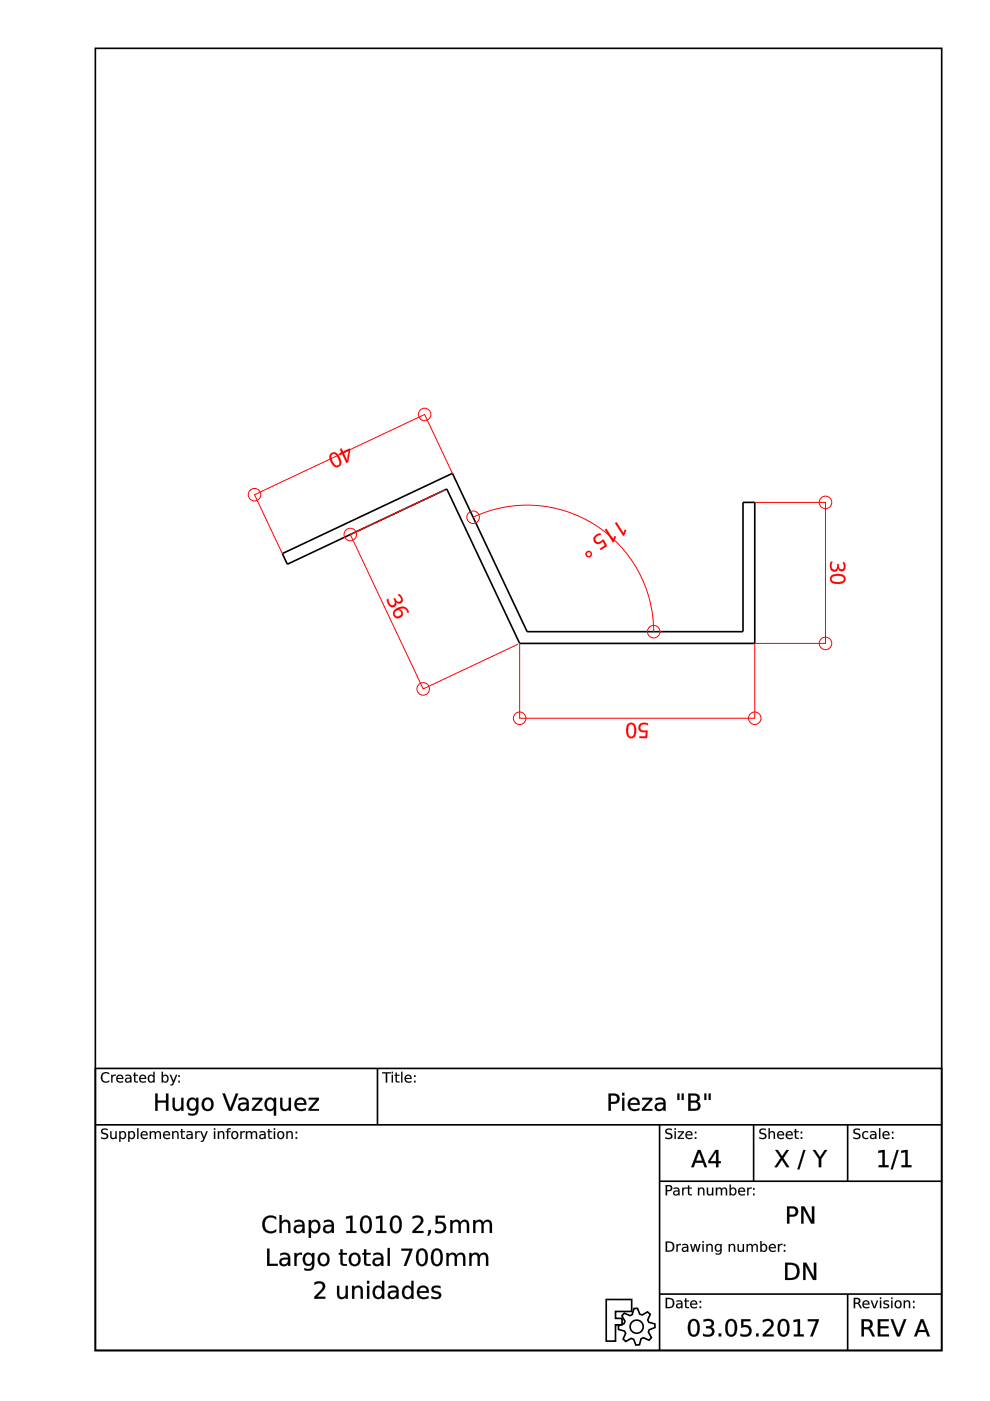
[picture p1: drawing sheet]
<svg xmlns="http://www.w3.org/2000/svg" width="210mm" height="297mm" viewBox="0 0 210 297" stroke-linecap="round" stroke-linejoin="round" font-family="sans-serif">
<g fill="none" stroke="#000" stroke-width=".35">
<path d="M20.2 10.2h179.5v276.1h-179.5zM59.9 117.4l36-17 15.9 33.5h45.7v-27.4h2.5v29.9h-49.8l-15.5-32.7-33.8 15.9zM20.2 226.5h179.5v59.8h-179.5zM20.2 238.5h179.5M80 226.5v12M139.8 238.5v47.8M159.8 238.5v11.9M179.7 238.5v11.9M139.8 250.4h59.9M128.5 275.5h5.4v2.6h-3.4v1.4h1.4v1.4h-1.4v3.4h-2zM132.4 278.4l1.2 .5 .5-.2 .3-1.3h.8l.4 1.2 .6 .2 1.1-.7 .6 .6-.6 1.2 .3 .5 1.2 .3 .1 .8-1.3 .4-.1 .5 .6 1.2-.5 .6-1.2-.6-.5 .3-.3 1.2-.8 .1-.5-1.3-.5-.1-1.1 .6-.6-.5 .5-1.2-.2-.5-1.3-.3v-.8l1.2-.5 .2-.5-.6-1.1zM139.8 274.4h59.9"/>
<path d="M179.7 274.4v11.9"/>
<circle cx="135" cy="281.3" r="1.39"/>
</g>
<g fill="#000">
<path d="M21.6 239.4l.9-.1 .3 .1v.3a.65 .65 0 0 0-1.1 .3l.1 .1a1.17 1.17 0 0 1 1.1 .8 .99 .99 0 0 1-1.5 .5v-.3a.78 .78 0 0 0 1.2-.2l-.1-.3a1.06 1.06 0 0 1-1.1-.9zM23.4 239.8h.2v1a.42 .42 0 0 0 .5 .5 .42 .42 0 0 0 .4-.5v-1h.2v1.7h-.2v-.3a.59 .59 0 0 1-.7 .3 .59 .59 0 0 1-.4-.7zM25.3 239.8h.3v.3a.71 .71 0 0 1 .9-.2 .71 .71 0 0 1 .2 1 .64 .64 0 0 1-.4 .6 .64 .64 0 0 1-.7-.3v.9h-.3zM25.7 240.2a.58 .58 0 0 0-.1 .8 .58 .58 0 0 0 .7 .1 .58 .58 0 0 0 .1-.7 .58 .58 0 0 0-.7-.2zM27.2 239.8h.2v.3a.71 .71 0 0 1 1-.2 .71 .71 0 0 1 .2 1 .64 .64 0 0 1-.4 .6 .64 .64 0 0 1-.8-.3v.9h-.2zM27.6 240.2a.58 .58 0 0 0-.1 .8 .58 .58 0 0 0 .7 .1 .58 .58 0 0 0 .1-.7 .58 .58 0 0 0-.7-.2zM29.1 239.2h.3v2.3h-.3zM30 240a.76 .76 0 0 1 .9-.1 .76 .76 0 0 1 .4 .8h-1.2a.7 .7 0 0 0 1.2 .4v.3a.92 .92 0 0 1-1.3-.1 .92 .92 0 0 1 0-1.3zM30.2 240.2l-.1 .3h.9l-.2-.4zM31.7 239.8h.3v.3a.56 .56 0 0 1 .5-.3 .56 .56 0 0 1 .5 .4 .58 .58 0 0 1 .7-.4 .58 .58 0 0 1 .4 .7v1h-.2v-1a.41 .41 0 0 0-.5-.5 .41 .41 0 0 0-.3 .6v.9h-.3v-1a.41 .41 0 0 0-.4-.5 .41 .41 0 0 0-.4 .6v.9h-.3zM34.8 240a.76 .76 0 0 1 .9-.1 .76 .76 0 0 1 .4 .8h-1.3a.7 .7 0 0 0 1.2 .4v.3a.92 .92 0 0 1-1.2-.1 .92 .92 0 0 1 0-1.3zM35 240.2l-.2 .3h1l-.3-.4zM36.5 239.8h.3v.3a.59 .59 0 0 1 .7-.3 .59 .59 0 0 1 .4 .7v1h-.3v-1a.42 .42 0 0 0-.4-.5 .42 .42 0 0 0-.4 .6v.9h-.3zM38.4 239.4h.3v.4h.5v.2h-.5v1.1l.5 .2v.2l-.6-.1-.1-.1-.1-1.3h-.2v-.2h.2zM39.9 240.7l-.1 .1a.44 .44 0 0 0 .5 .5 .44 .44 0 0 0 .3-.6zM39.6 239.9a.79 .79 0 0 1 1.3 .6v1h-.3v-.3a.58 .58 0 0 1-.7 .3 .58 .58 0 0 1-.4-.7 .58 .58 0 0 1 .7-.4h.4a.57 .57 0 0 0-.4-.4 .57 .57 0 0 0-.6 .2zM41.4 239.8h.3v.3l.2-.2 .5-.1v.3a.48 .48 0 0 0-.5 0 .48 .48 0 0 0-.2 .5v.9h-.3zM42.4 239.8h.3l.5 1.3 .6-1.3h.2l-.8 2-.2 .3h-.4v-.2l.3-.1 .2-.3zM45.4 239.8h.2v1.7h-.2zM45.4 239.2h.2v.3h-.2zM46.2 239.8h.3v.3a.59 .59 0 0 1 .7-.3 .59 .59 0 0 1 .4 .7v1h-.3v-1a.42 .42 0 0 0-.5-.5 .42 .42 0 0 0-.3 .6v.9h-.3zM48.3 239.3l.6-.1v.2l-.5 .2v.2h.4v.2h-.4v1.5h-.3v-1.5h-.2v-.2h.2zM49.4 240.2a.58 .58 0 0 0-.1 .8 .58 .58 0 0 0 .8 .1 .58 .58 0 0 0 .1-.8 .58 .58 0 0 0-.8-.1zM48.9 240.6a.85 .85 0 0 1 1.7 0 .85 .85 0 0 1-1.7 0zM51 239.8h.2v.3l.2-.2 .5-.1v.3a.48 .48 0 0 0-.5 0 .48 .48 0 0 0-.2 .5v.9h-.2zM52.1 239.8h.3v.3a.56 .56 0 0 1 .5-.3 .56 .56 0 0 1 .5 .4 .58 .58 0 0 1 .7-.4 .58 .58 0 0 1 .4 .7v1h-.3v-1a.41 .41 0 0 0-.4-.5 .41 .41 0 0 0-.3 .6v.9h-.3v-1a.41 .41 0 0 0-.4-.5 .41 .41 0 0 0-.4 .6v.9h-.3zM55.3 240.7l-.1 .1a.44 .44 0 0 0 .6 .5 .44 .44 0 0 0 .3-.6zM55.1 239.9a.79 .79 0 0 1 1.2 .6v1h-.2v-.3a.58 .58 0 0 1-.8 .3 .58 .58 0 0 1-.3-.7 .58 .58 0 0 1 .7-.4h.4a.57 .57 0 0 0-.4-.4 .57 .57 0 0 0-.6 .2zM56.9 239.4h.2v.4h.6v.2h-.6l.1 1.1 .5 .2v.2l-.6-.1-.2-.1v-1.3h-.2v-.2h.2zM58.1 239.8h.2v1.7h-.2zM58.1 239.2h.2v.3h-.2zM59.2 240.2a.58 .58 0 0 0-.1 .8 .58 .58 0 0 0 .8 .1 .58 .58 0 0 0 0-.8 .58 .58 0 0 0-.7-.1zM58.7 240.6a.82 .82 0 0 1 1.6 0 .82 .82 0 0 1-1.6 0zM60.7 239.8h.3v.3a.59 .59 0 0 1 .7-.3 .59 .59 0 0 1 .4 .7v1h-.3v-1a.42 .42 0 0 0-.4-.5 .42 .42 0 0 0-.4 .6v.9h-.3zM62.7 241.1h.3v.4h-.3zM62.7 239.9h.3v.4h-.3z"/>
<path d="M21.6 239.4l.4-.1a.55 .55 0 0 1 .8 .4 .65 .65 0 0 0-1.1 .3l.6 .2a.69 .69 0 0 1 .6 .9 .69 .69 0 0 1-.9 .4l-.6-.1v-.3a.83 .83 0 0 0 1.2-.2l-.1-.2-.3-.2a.65 .65 0 0 1-.7-.3 .65 .65 0 0 1 .1-.8zM21.6 239.4a.58 .58 0 0 0-.1 .7 .58 .58 0 0 0 .5 .4 .46 .46 0 0 1 .7 .5 .46 .46 0 0 1-.8 .3l-.5-.2v.3a.92 .92 0 0 0 1.5-.7l-.2-.3-.9-.3a.46 .46 0 0 1 .1-.6 .46 .46 0 0 1 .6 0l.3 .2v-.3l-.6-.1zM23.4 239.8h.3v1a.41 .41 0 0 0 .4 .5 .41 .41 0 0 0 .4-.5v-1h.3v1.7h-.3v-.3a.6 .6 0 0 1-.8 .3 .6 .6 0 0 1-.3-.7zM23.4 239.8v1a.58 .58 0 0 0 .4 .7 .58 .58 0 0 0 .7-.3v.3h.2v-1.7h-.2v1a.44 .44 0 0 1-.4 .5 .44 .44 0 0 1-.5-.5v-1zM25.3 239.8h.3v.3a.62 .62 0 0 1 .6-.3 .62 .62 0 0 1 .5 .4 .79 .79 0 0 1-.1 1 .79 .79 0 0 1-1 .2l-.1-.2 .1 .9h-.3zM25.3 239.8v2.3h.3l-.1-.9a.7 .7 0 0 0 1 .2 .7 .7 0 0 0 .2-1 .62 .62 0 0 0-.5-.6 .62 .62 0 0 0-.7 .3l.1-.3zM25.7 240.2a.56 .56 0 0 0-.1 .8 .56 .56 0 0 0 .7 .1 .56 .56 0 0 0 .1-.7 .56 .56 0 0 0-.7-.2zM25.7 240.2a.6 .6 0 0 1 .8 .2 .6 .6 0 0 1-.3 .9 .64 .64 0 0 1-.7-.4 .64 .64 0 0 1 .2-.7zM27.2 239.8h.3l-.1 .3a.62 .62 0 0 1 .6-.3 .62 .62 0 0 1 .6 .4 .79 .79 0 0 1-.1 1 .79 .79 0 0 1-1 .2l-.1-.2 .1 .9h-.3zM27.2 239.8v2.3h.2v-.9a.7 .7 0 0 0 1 .2 .7 .7 0 0 0 .2-1 .62 .62 0 0 0-.5-.6 .62 .62 0 0 0-.7 .3v-.3zM27.6 240.2a.56 .56 0 0 0-.1 .8 .56 .56 0 0 0 .7 .1 .56 .56 0 0 0 .1-.7 .56 .56 0 0 0-.7-.2zM27.6 240.2a.6 .6 0 0 1 .8 .2 .6 .6 0 0 1-.3 .9 .64 .64 0 0 1-.7-.4 .64 .64 0 0 1 .2-.7zM29.1 239.2h.3v2.3h-.3zM29.1 239.2v2.3h.3v-2.3zM30 240a.76 .76 0 0 1 .9-.1 .76 .76 0 0 1 .4 .8h-1.2a.69 .69 0 0 0 .5 .6 .69 .69 0 0 0 .7-.2 .54 .54 0 0 1-.9 .4 .91 .91 0 0 1-.4-1.5zM30 240a.91 .91 0 0 0 0 1.3 .91 .91 0 0 0 1.2 .1l.1-.2a.71 .71 0 0 1-.8 .1 .71 .71 0 0 1-.4-.6h1.2a.74 .74 0 0 0-.4-.8 .74 .74 0 0 0-.9 .1zM30.3 240.2l-.2 .3h.9l-.2-.4zM30.2 240.1a.47 .47 0 0 1 .6-.1 .47 .47 0 0 1 .2 .5h-.9zM31.7 239.8h.3v.3a.56 .56 0 0 1 .5-.3 .56 .56 0 0 1 .5 .4 .59 .59 0 0 1 .7-.4 .59 .59 0 0 1 .5 .7v1h-.3v-1a.39 .39 0 0 0-.5-.5 .39 .39 0 0 0-.3 .6v.9h-.3v-1a.39 .39 0 0 0-.4-.5 .39 .39 0 0 0-.4 .6v.9h-.3zM31.7 239.8v1.7h.3v-.9a.42 .42 0 0 1 .4-.6 .42 .42 0 0 1 .4 .5v1h.3v-.9a.42 .42 0 0 1 .3-.6 .42 .42 0 0 1 .5 .5v1h.2v-1a.57 .57 0 0 0-.4-.7 .57 .57 0 0 0-.7 .4 .55 .55 0 0 0-.5-.4 .55 .55 0 0 0-.5 .3v-.3zM34.8 240a.76 .76 0 0 1 .9-.1 .76 .76 0 0 1 .4 .8h-1.3a.69 .69 0 0 0 .5 .6 .69 .69 0 0 0 .7-.2 .54 .54 0 0 1-.8 .4 .91 .91 0 0 1-.4-1.5zM34.8 240a.91 .91 0 0 0 0 1.3 .91 .91 0 0 0 1.2 .1v-.2a.71 .71 0 0 1-.7 .1 .71 .71 0 0 1-.5-.6h1.3a.74 .74 0 0 0-.4-.8 .74 .74 0 0 0-.9 .1zM35 240.2l-.2 .3h1l-.3-.4zM35 240.1a.47 .47 0 0 1 .5-.1 .47 .47 0 0 1 .3 .5h-1zM36.5 239.8h.3v.3a.6 .6 0 0 1 .7-.3 .6 .6 0 0 1 .4 .7v1h-.3v-1a.41 .41 0 0 0-.4-.5 .41 .41 0 0 0-.4 .6v.9h-.3zM36.5 239.8v1.7h.3v-.9a.44 .44 0 0 1 .4-.6 .44 .44 0 0 1 .4 .5v1h.3v-1a.58 .58 0 0 0-.4-.7 .58 .58 0 0 0-.7 .3v-.3zM38.4 239.4h.3v.4h.5v.3h-.5v1l.5 .1v.3a.61 .61 0 0 1-.8-.6v-.9l-.2 .1v-.3h.2zM38.4 239.4v.5l-.2-.1v.2h.2l.1 1.3 .7 .2v-.2l-.5-.1v-.3v-.9h.5v-.2l-.5 .1v-.5zM39.9 240.7l-.1 .1a.42 .42 0 0 0 .5 .5 .42 .42 0 0 0 .3-.6zM39.9 240.7l.7-.1a.46 .46 0 0 1-.3 .6 .46 .46 0 0 1-.6-.2zM39.6 239.9a.81 .81 0 0 1 1.3 .6v1h-.3v-.3a.59 .59 0 0 1-.8 .3 .59 .59 0 0 1-.3-.7 .59 .59 0 0 1 .7-.4h.4a.58 .58 0 0 0-.4-.4 .58 .58 0 0 0-.6 .2zM39.6 239.9v.3a.61 .61 0 0 1 1 .3 .73 .73 0 0 0-.8 0 .73 .73 0 0 0-.3 .7 .62 .62 0 0 0 1.1 0v.3h.2a1.81 1.81 0 0 0-.1-1.5l-.5-.2zM41.4 239.8h.3v.3l.2-.2 .5-.1v.3a.47 .47 0 0 0-.5 .1 .47 .47 0 0 0-.2 .4v.9h-.3zM41.4 239.8v1.7h.3v-.9a.47 .47 0 0 1 .1-.5 .47 .47 0 0 1 .6 0v-.3l-.5 .1-.2 .3v-.4zM42.4 239.8h.3l.5 1.3 .5-1.3h.4l-.8 1.8a.55 .55 0 0 1-.7 .5v-.2l.3-.1 .2-.3zM42.4 239.8l.7 1.6-.2 .4-.3 .1v.2h.4l.2-.2 .8-2.1h-.2l-.6 1.4-.5-1.4zM45.3 239.8h.3v1.7h-.3zM45.4 239.8v1.7h.2v-1.7zM45.3 239.2h.3v.4h-.3zM45.4 239.2v.3h.2v-.3zM46.2 239.8h.3v.3a.6 .6 0 0 1 .7-.3 .6 .6 0 0 1 .4 .7v1h-.3v-1a.41 .41 0 0 0-.5-.5 .41 .41 0 0 0-.3 .6v.9h-.3zM46.2 239.8v1.7h.3l-.1-.9a.44 .44 0 0 1 .4-.6 .44 .44 0 0 1 .5 .5v1h.3l-.1-1a.58 .58 0 0 0-.4-.7 .58 .58 0 0 0-.7 .3l.1-.3zM48.2 239.3l.7-.1v.2l-.5 .2v.2h.5v.3l-.5-.1v1.5h-.3v-1.5l-.2 .1v-.3h.2zM48.3 239.3l-.2 .6-.2-.1v.2h.2v1.5h.3v-1.5h.4v-.2l-.4 .1v-.3l.5-.2v-.2zM49.4 240.2a.56 .56 0 0 0 0 .8 .56 .56 0 0 0 .7 .1 .56 .56 0 0 0 .1-.7 .56 .56 0 0 0-.8-.2zM49.4 240.2a.6 .6 0 0 1 .9 .2 .6 .6 0 0 1-.3 .9 .63 .63 0 0 1-.7-.4 .63 .63 0 0 1 .1-.7zM48.9 240.6a.85 .85 0 0 1 1.7 0 .85 .85 0 0 1-1.7 0zM49 240.6a.81 .81 0 0 0 1.6 0 .81 .81 0 0 0-1.6 0zM50.9 239.8h.3v.3l.2-.2 .5-.1v.3a.47 .47 0 0 0-.5 .1 .47 .47 0 0 0-.2 .4v.9h-.3zM51 239.8v1.7h.2v-.9a.47 .47 0 0 1 .2-.5 .47 .47 0 0 1 .5 0v-.3l-.4 .1-.3 .3v-.4zM52.1 239.8h.3v.3a.56 .56 0 0 1 .5-.3 .56 .56 0 0 1 .5 .4 .59 .59 0 0 1 .7-.4 .59 .59 0 0 1 .4 .7v1h-.3v-1a.39 .39 0 0 0-.4-.5 .39 .39 0 0 0-.3 .6v.9h-.3v-1a.39 .39 0 0 0-.4-.5 .39 .39 0 0 0-.4 .6v.9h-.3zM52.1 239.8v1.7h.3v-.9a.42 .42 0 0 1 .4-.6 .42 .42 0 0 1 .4 .5v1h.3l-.1-.9a.42 .42 0 0 1 .4-.6 .42 .42 0 0 1 .5 .5l-.1 1h.3v-1a.57 .57 0 0 0-.4-.7 .57 .57 0 0 0-.7 .4 .55 .55 0 0 0-.5-.4 .55 .55 0 0 0-.5 .3v-.3zM55.4 240.7l-.1 .1a.42 .42 0 0 0 .5 .5 .42 .42 0 0 0 .2-.6zM55.3 240.7l.8-.1a.46 .46 0 0 1-.3 .6 .46 .46 0 0 1-.6-.2zM55.1 239.9a.81 .81 0 0 1 1.2 .6v1h-.3l.1-.3a.59 .59 0 0 1-.8 .3 .59 .59 0 0 1-.3-.7 .59 .59 0 0 1 .7-.4h.4a.58 .58 0 0 0-.5-.4 .58 .58 0 0 0-.5 .2zM55.1 239.9v.3a.61 .61 0 0 1 1 .3 .73 .73 0 0 0-.8 0 .73 .73 0 0 0-.3 .7 .62 .62 0 0 0 1.1 0v.3h.2a1.81 1.81 0 0 0-.2-1.5l-.5-.2zM56.9 239.4h.3l-.1 .4h.6v.3h-.6l.1 1 .5 .1v.3a.61 .61 0 0 1-.8-.6v-.9l-.2 .1v-.3h.2zM56.9 239.4v.5l-.2-.1v.2h.2v1.3l.8 .2v-.2l-.5-.1-.1-.3v-.9h.6v-.2l-.6 .1v-.5zM58 239.8h.3v1.7h-.3zM58.1 239.8v1.7h.2v-1.7zM58 239.2h.3v.4h-.3zM58.1 239.2v.3h.2v-.3zM59.2 240.2a.56 .56 0 0 0-.1 .8 .56 .56 0 0 0 .7 .1 .56 .56 0 0 0 .1-.7 .56 .56 0 0 0-.7-.2zM59.2 240.2a.6 .6 0 0 1 .8 .2 .6 .6 0 0 1-.3 .9 .63 .63 0 0 1-.6-.4 .63 .63 0 0 1 .1-.7zM58.7 240.6a.85 .85 0 0 1 1.7 0 .85 .85 0 0 1-1.7 0zM58.7 240.6a.81 .81 0 0 0 1.6 0 .81 .81 0 0 0-1.6 0zM60.7 239.8h.3v.3a.6 .6 0 0 1 .7-.3 .6 .6 0 0 1 .4 .7v1h-.3v-1a.41 .41 0 0 0-.4-.5 .41 .41 0 0 0-.4 .6v.9h-.3zM60.7 239.8v1.7h.3v-.9a.44 .44 0 0 1 .4-.6 .44 .44 0 0 1 .4 .5v1h.3v-1a.58 .58 0 0 0-.4-.7 .58 .58 0 0 0-.7 .3v-.3zM62.7 241.1h.3v.4h-.3zM62.7 241.1v.4h.3v-.4zM62.7 239.9h.3v.4h-.3zM62.7 239.9v.4h.3v-.4z"/>
<path d="M21.7 227.6l.4-.3h.5l.5 .2v.3a.85 .85 0 0 0-1.2 0 .85 .85 0 0 0 0 1.2 .85 .85 0 0 0 1.2 0v.3a1.15 1.15 0 0 1-1.5-.1 1.15 1.15 0 0 1 .1-1.6zM23.6 227.9h.2v.2l.3-.2h.4v.2a.48 .48 0 0 0-.5 .1 .48 .48 0 0 0-.2 .5v.8h-.2zM24.9 228.1a.76 .76 0 0 1 .9-.2 .76 .76 0 0 1 .4 .9h-1.3a.7 .7 0 0 0 1.2 .4v.2a.92 .92 0 0 1-1.2-.1 .92 .92 0 0 1 0-1.2zM25.1 228.2l-.2 .4h1l-.3-.5zM26.9 228.8l-.1 .1a.44 .44 0 0 0 .5 .4 .44 .44 0 0 0 .3-.6zM26.6 228a.79 .79 0 0 1 1.3 .6v.9h-.3v-.2a.58 .58 0 0 1-.7 .3 .58 .58 0 0 1-.4-.7 .58 .58 0 0 1 .7-.4h.4a.57 .57 0 0 0-.4-.5 .57 .57 0 0 0-.6 .2zM28.4 227.4h.3v.5h.5v.2h-.5v1l.5 .2v.2h-.6l-.1-.2-.1-1.2h-.2v-.2h.2zM29.7 228.1a.76 .76 0 0 1 .9-.2 .76 .76 0 0 1 .4 .9h-1.2a.7 .7 0 0 0 1.1 .4v.2a.92 .92 0 0 1-1.2-.1 .92 .92 0 0 1 0-1.2zM29.9 228.2l-.1 .4h.9l-.2-.5zM31.5 228.1l.5-.3 .5 .3v-.9h.3v2.3h-.3v-.2a.71 .71 0 0 1-1 .1 .71 .71 0 0 1-.2-.9zM31.7 228.2a.58 .58 0 0 0-.1 .8 .58 .58 0 0 0 .8 .2 .58 .58 0 0 0 .1-.8 .58 .58 0 0 0-.8-.2zM34.7 228.2a.58 .58 0 0 0-.1 .8 .58 .58 0 0 0 .7 .2 .58 .58 0 0 0 .1-.8 .58 .58 0 0 0-.7-.2zM34.3 227.2h.2v.9a.71 .71 0 0 1 1-.1 .71 .71 0 0 1 .2 .9 .64 .64 0 0 1-.4 .6 .64 .64 0 0 1-.8-.2v.2h-.2zM36 227.9h.3l.5 1.3 .5-1.3h.3l-.8 1.9-.3 .3h-.4v-.2h.4l.2-.4zM37.8 229.1h.3v.4h-.3zM37.8 228h.3v.3h-.3z"/>
<path d="M21.7 227.6a1.2 1.2 0 0 1 1.5-.1v.3a.84 .84 0 0 0-1.2 0 .84 .84 0 0 0 0 1.2 .84 .84 0 0 0 1.2 0 .64 .64 0 0 1-1.1 .5 1.22 1.22 0 0 1-.4-1.9zM21.7 227.6a1.13 1.13 0 0 0-.1 1.6 1.13 1.13 0 0 0 1.5 .1v-.3a.86 .86 0 0 1-1.2 0 .86 .86 0 0 1 0-1.2 .86 .86 0 0 1 1.2 0v-.3a1.24 1.24 0 0 0-1.4 .1zM23.6 227.9h.3v.2l.2-.2 .4-.1v.3a.47 .47 0 0 0-.5 .1 .47 .47 0 0 0-.1 .5v.8h-.3zM23.6 227.9v1.6h.2v-.8a.47 .47 0 0 1 .2-.5 .47 .47 0 0 1 .5-.1v-.2h-.4l-.3 .3v-.3zM24.8 228.1a.76 .76 0 0 1 1-.2 .76 .76 0 0 1 .4 .9h-1.3a.69 .69 0 0 0 .5 .5 .69 .69 0 0 0 .7-.1 .54 .54 0 0 1-.9 .3 .91 .91 0 0 1-.4-1.4zM24.9 228.1a.91 .91 0 0 0 0 1.2 .91 .91 0 0 0 1.2 .1v-.2a.71 .71 0 0 1-.7 .1 .71 .71 0 0 1-.5-.6l1.2 .1a.74 .74 0 0 0-.3-.9 .74 .74 0 0 0-.9 .2zM25.1 228.2l-.2 .4h1l-.3-.5zM25.1 228.2a.47 .47 0 0 1 .5-.1 .47 .47 0 0 1 .3 .5h-1zM26.9 228.8l-.1 .1a.42 .42 0 0 0 .5 .4 .42 .42 0 0 0 .3-.6zM26.9 228.8l.7-.1a.46 .46 0 0 1-.3 .6 .46 .46 0 0 1-.6-.3zM26.6 227.9a.81 .81 0 0 1 1.3 .7v.9h-.3v-.2a.59 .59 0 0 1-.7 .3 .59 .59 0 0 1-.4-.8 .59 .59 0 0 1 .7-.3h.4a.58 .58 0 0 0-.4-.5 .58 .58 0 0 0-.6 .2zM26.6 228v.2a.61 .61 0 0 1 1 .3 .73 .73 0 0 0-.7 0 .73 .73 0 0 0-.4 .7 .62 .62 0 0 0 1.1 0v.3h.3a1.81 1.81 0 0 0-.2-1.5l-.5-.1zM28.4 227.4h.3v.5h.6v.2h-.6v1l.6 .2v.2a.61 .61 0 0 1-.9-.5v-.9h-.2v-.2h.2zM28.4 227.4v.5h-.2v.2h.2l.1 1.2 .7 .2v-.2l-.5-.1v-.2v-.9h.5v-.2h-.5v-.5zM29.7 228.1a.76 .76 0 0 1 .9-.2 .76 .76 0 0 1 .4 .9h-1.2a.69 .69 0 0 0 .4 .5 .69 .69 0 0 0 .8-.1 .54 .54 0 0 1-.9 .3 .91 .91 0 0 1-.4-1.4zM29.7 228.1a.91 .91 0 0 0 0 1.2 .91 .91 0 0 0 1.2 .1v-.2a.71 .71 0 0 1-.7 .1 .71 .71 0 0 1-.5-.6l1.3 .1a.74 .74 0 0 0-.4-.9 .74 .74 0 0 0-.9 .2zM29.9 228.2l-.1 .4h.9l-.2-.5zM29.9 228.2a.47 .47 0 0 1 .6-.1 .47 .47 0 0 1 .2 .5h-.9zM31.5 228.1a.61 .61 0 0 1 1 0v-.9h.3v2.3h-.3v-.2a.62 .62 0 0 1-.6 .3 .62 .62 0 0 1-.5-.4l-.1-.7zM31.5 228.1a.82 .82 0 0 0-.1 1 .82 .82 0 0 0 .9 .4l.2-.3v.3h.3v-2.3h-.3v1a.6 .6 0 0 0-1-.1zM31.7 228.2a.56 .56 0 0 0-.1 .8 .56 .56 0 0 0 .8 .2 .56 .56 0 0 0 .1-.8 .56 .56 0 0 0-.8-.2zM31.7 228.2a.6 .6 0 0 1 .9 .3 .6 .6 0 0 1-.3 .8 .64 .64 0 0 1-.7-.3 .64 .64 0 0 1 .1-.8zM34.7 228.2a.56 .56 0 0 0-.1 .8 .56 .56 0 0 0 .7 .2 .56 .56 0 0 0 .1-.8 .56 .56 0 0 0-.7-.2zM34.7 228.2a.6 .6 0 0 1 .8 .3 .6 .6 0 0 1-.3 .8 .64 .64 0 0 1-.7-.3 .64 .64 0 0 1 .2-.8zM34.3 227.2h.3l-.1 .9a.62 .62 0 0 1 .6-.3 .62 .62 0 0 1 .6 .4 .79 .79 0 0 1-.1 1.1 .79 .79 0 0 1-1 .1l-.1-.1 .1 .2h-.3zM34.3 227.2v2.3h.2v-.3a.7 .7 0 0 0 1 .2 .7 .7 0 0 0 .2-.9 .62 .62 0 0 0-.5-.6 .62 .62 0 0 0-.7 .3v-1zM36 227.9h.3l.5 1.3 .5-1.3h.3l-.7 1.8a.55 .55 0 0 1-.8 .4v-.2l.4-.1 .2-.3zM36 227.9l.7 1.6-.2 .4h-.4v.2h.4l.2-.2 .9-2h-.3l-.5 1.3-.5-1.3zM37.8 229.1h.3v.4h-.3zM37.8 229.1v.4h.3v-.4zM37.8 228h.3v.4h-.3zM37.8 228v.3h.3v-.3z"/>
<path d="M32.9 231.9h.5v1.5h1.8v-1.5h.5v3.6h-.5v-1.7h-1.8v1.7h-.5zM36.6 232.8h.5v1.6a.71 .71 0 0 0 .7 .8 .71 .71 0 0 0 .6-.9v-1.5h.5v2.7h-.5v-.4a.99 .99 0 0 1-1.2 .4 .99 .99 0 0 1-.6-1.1zM40.3 233.3a.99 .99 0 0 0-.2 1.3 .99 .99 0 0 0 1.1 .4 1.12 1.12 0 0 0-.4-1.9zM39.9 233.1a1.03 1.03 0 0 1 1.7 .1v-.4h.4v2.4a1.36 1.36 0 0 1-.6 1.2 1.36 1.36 0 0 1-1.5 0v-.4a1.01 1.01 0 0 0 1.2 .1 1.01 1.01 0 0 0 .5-1.1 1.11 1.11 0 0 1-1.4 .4 1.11 1.11 0 0 1-.6-1.3zM43.5 233.4a1.05 1.05 0 0 0-.3 1.1 1.05 1.05 0 0 0 1.1 .7 1.15 1.15 0 0 0 .5-1.2 1.15 1.15 0 0 0-.8-.9zM43.1 233.1a1.34 1.34 0 0 1 1.8-.1 1.34 1.34 0 0 1 .3 1.7 1.28 1.28 0 0 1-1.7 .8 1.28 1.28 0 0 1-.7-1.7zM47.2 231.9h.5l1.1 3 1.2-3h.5l-1.4 3.6h-.5zM51 234.4a.67 .67 0 0 0 .5 .8 .67 .67 0 0 0 .8-.7v-.4l-1 .1zM50.6 232.9l.2-.1a1.28 1.28 0 0 1 1.9 1.1v1.6h-.4v-.4a.96 .96 0 0 1-1.2 .5 .96 .96 0 0 1-.6-1.2 .96 .96 0 0 1 1.2-.6h.6a.98 .98 0 0 0-1.7-.5zM53.5 232.8h2.1v.4l-1.7 1.9h1.7v.4h-2.2v-.4l1.7-2h-1.6zM56.9 233.2a1.18 1.18 0 0 0 .4 2 1.11 1.11 0 0 0 .8-1.1 1.11 1.11 0 0 0-.8-1zM56.4 233.1a1.02 1.02 0 0 1 1.7 .1v-.4h.4v3.7h-.4v-1.4a1.12 1.12 0 0 1-1.4 .4 1.12 1.12 0 0 1-.6-1.4zM59.4 232.8h.5v1.6a.71 .71 0 0 0 .7 .8 .71 .71 0 0 0 .6-.9v-1.5h.5v2.7h-.5v-.4a.99 .99 0 0 1-1.2 .4 .99 .99 0 0 1-.6-1.1zM62.8 233.1a1.26 1.26 0 0 1 1.5-.3 1.26 1.26 0 0 1 .6 1.4h-2a1.21 1.21 0 0 0 1.9 .7v.5a1.54 1.54 0 0 1-2-.2 1.54 1.54 0 0 1 0-2.1zM63.2 233.3l-.3 .6h1.6a.78 .78 0 0 0-.5-.8 .78 .78 0 0 0-.8 .2zM65.5 232.8h2.1v.4l-1.7 1.9h1.7v.4h-2.2v-.4l1.7-2h-1.6z"/>
<path d="M32.9 231.8h.5v1.6h1.8v-1.6h.5v3.7h-.5v-1.7h-1.8v1.7h-.5zM32.9 231.9v3.6h.5v-1.8h1.8v1.8h.5v-3.6h-.5v1.5h-1.8v-1.5zM36.6 232.7h.5v1.7a.68 .68 0 0 0 .7 .8 .68 .68 0 0 0 .6-.9v-1.6h.5v2.8h-.5v-.4a1 1 0 0 1-1.2 .4 1 1 0 0 1-.6-1.1zM36.6 232.8v1.6a.97 .97 0 0 0 .7 1.1 .97 .97 0 0 0 1.2-.5l-.1 .5h.5v-2.7h-.5l.1 1.5a.73 .73 0 0 1-.7 .9 .73 .73 0 0 1-.8-.8l.1-1.6zM40.3 233.4a.96 .96 0 0 0-.2 1.1 .96 .96 0 0 0 1.1 .5 1.1 1.1 0 0 0-.4-1.9zM40.3 233.3a.8 .8 0 0 1 1-.1 .8 .8 0 0 1 .3 .9 .82 .82 0 0 1-.8 1 .82 .82 0 0 1-.7-1zM39.9 233.1a1.01 1.01 0 0 1 1.7 .1v-.5h.5v2.5a1.41 1.41 0 0 1-2.2 1.2v-.5a.99 .99 0 0 0 1.2 .2 .99 .99 0 0 0 .5-1.1 1.02 1.02 0 0 1-.9 .5 1.02 1.02 0 0 1-.9-.6l-.2-1.1zM39.9 233.1a1.41 1.41 0 0 0-.2 1.5 1.41 1.41 0 0 0 1.2 .9l.5-.2 .2-.4a1.02 1.02 0 0 1-.4 1.2 1.02 1.02 0 0 1-1.3-.1l.1 .4a1.33 1.33 0 0 0 1.4 0 1.33 1.33 0 0 0 .6-1.2v-2.4h-.4v.5a1 1 0 0 0-1.7-.2zM43.6 233.2a1.13 1.13 0 0 0 .4 2 1.08 1.08 0 0 0 .8-1.1 1.08 1.08 0 0 0-.8-1zM43.4 233.4a.81 .81 0 0 1 1.1-.2 .81 .81 0 0 1 .3 .9 .84 .84 0 0 1-.8 1.1 .84 .84 0 0 1-.8-1.1zM43.1 233.1a1.37 1.37 0 0 1 1.8-.1 1.37 1.37 0 0 1 .3 1.7 1.31 1.31 0 0 1-1.7 .8 1.31 1.31 0 0 1-.7-1.7zM43.1 233.1a1.41 1.41 0 0 0-.2 1.7 1.41 1.41 0 0 0 1.6 .6 1.4 1.4 0 0 0 .7-1.8 1.4 1.4 0 0 0-1.9-.7zM47.1 231.8h.6l1.1 3.1 1.2-3.1h.5l-1.4 3.7h-.6zM47.2 231.9l1.4 3.6h.5l1.4-3.6h-.5l-1.2 3.1-1.1-3.1zM51 234.4a.64 .64 0 0 0 .5 .8 .64 .64 0 0 0 .8-.7v-.4l-1 .1zM51 234.3l.3-.1 1-.1a.77 .77 0 0 1-.4 1 .77 .77 0 0 1-1-.4zM50.6 232.9l.4-.1a1.24 1.24 0 0 1 1.8 1.1v1.6h-.5v-.4a.97 .97 0 0 1-1.2 .5 .97 .97 0 0 1-.6-1.2 .97 .97 0 0 1 1.2-.6h.6a.96 .96 0 0 0-1.6-.5zM50.6 232.9v.4l.2-.1a.96 .96 0 0 1 1.5 .6h-.6a.94 .94 0 0 0-1.2 .6 .94 .94 0 0 0 .6 1.2 .94 .94 0 0 0 1.2-.5v.4h.4v-1.6a1.3 1.3 0 0 0-2-1zM53.4 232.7h2.2v.5l-1.7 1.9h1.7v.4h-2.2v-.4l1.7-1.9h-1.7zM53.5 232.8v.3h1.7l-1.8 2v.4h2.2v-.4l-1.7 .1 1.7-2v-.4zM56.9 233.2a1.15 1.15 0 0 0 .4 2 1.09 1.09 0 0 0 .8-1.1 1.09 1.09 0 0 0-.8-1zM56.9 233.2a.82 .82 0 0 1 .9 0 .82 .82 0 0 1 .3 .9 .83 .83 0 0 1-.8 1.1 .83 .83 0 0 1-.8-1.1l.1-.5zM56.4 233.1a1 1 0 0 1 1.7 .1v-.5h.5v3.9h-.5v-1.5a1.02 1.02 0 0 1-1 .5 1.02 1.02 0 0 1-.9-.6l-.1-1.2zM56.4 233.1a1.45 1.45 0 0 0-.2 1.5 1.45 1.45 0 0 0 1.2 .9l.4-.2 .3-.3v1.5h.4v-3.7h-.4v.5a.99 .99 0 0 0-1.7-.2zM59.4 232.7h.5v1.7a.68 .68 0 0 0 .7 .8 .68 .68 0 0 0 .6-.9v-1.6h.5v2.8h-.5v-.4a1 1 0 0 1-1.2 .4 1 1 0 0 1-.6-1.1zM59.4 232.8v1.6a.97 .97 0 0 0 .7 1.1 .97 .97 0 0 0 1.2-.5l-.1 .5h.5v-2.7h-.5l.1 1.5a.73 .73 0 0 1-.7 .9 .73 .73 0 0 1-.8-.8l.1-1.6zM62.8 233.1a1.27 1.27 0 0 1 1.5-.3 1.27 1.27 0 0 1 .6 1.5l-2-.1a1.2 1.2 0 0 0 2 .7v.5a1.57 1.57 0 0 1-2.1-.2 1.57 1.57 0 0 1 0-2.1zM62.8 233.1a1.51 1.51 0 0 0 0 2 1.51 1.51 0 0 0 2 .2v-.3a1.24 1.24 0 0 1-1.9-.8h2a1.24 1.24 0 0 0-.6-1.4 1.24 1.24 0 0 0-1.5 .3zM63.2 233.3l-.3 .6h1.6a.75 .75 0 0 0-.5-.8 .75 .75 0 0 0-.8 .2zM63.1 233.3a.79 .79 0 0 1 .9-.2 .79 .79 0 0 1 .5 .8h-1.6zM65.5 232.7h2.1v.5l-1.7 1.9h1.7v.4h-2.2v-.4l1.7-1.9h-1.6zM65.5 232.8v.3h1.7l-1.8 2v.4h2.2v-.4l-1.7 .1 1.7-2v-.4z"/>
<path d="M81 227.3h1.9v.3h-.8v1.9h-.3v-1.9h-.8zM83 227.9h.3v1.6h-.3zM83 227.2h.3v.4h-.3zM83.9 227.4h.2v.5h.6v.2h-.6l.1 1 .5 .2v.2h-.6l-.2-.2v-1.2h-.2v-.2h.2zM85.1 227.2h.2v2.3h-.2zM86 228.1a.76 .76 0 0 1 .9-.2 .76 .76 0 0 1 .4 .9h-1.3a.7 .7 0 0 0 1.2 .4v.2a.92 .92 0 0 1-1.2-.1 .92 .92 0 0 1 0-1.2zM86.2 228.2l-.1 .4h.9l-.3-.5zM87.8 229.1h.3v.4h-.3zM87.8 228h.3v.3h-.3z"/>
<path d="M81 227.3h1.9v.3h-.8v1.9h-.3v-1.9h-.8zM81 227.3v.3h.8v1.9h.3v-1.9h.8v-.3zM83 227.9h.3v1.6h-.3zM83 227.9v1.6h.3v-1.6zM83 227.2h.3v.4h-.3zM83 227.2v.4h.3v-.4zM83.9 227.4h.3l-.1 .5h.6v.2h-.6l.1 1 .5 .2v.2a.61 .61 0 0 1-.8-.5v-.9h-.2v-.2h.2zM83.9 227.4v.5h-.2v.2h.2v1.2l.8 .2v-.2l-.5-.1-.1-.2v-.9h.6v-.2h-.6v-.5zM85 227.2h.3v2.3h-.3zM85.1 227.2v2.3h.2v-2.3zM86 228.1a.76 .76 0 0 1 .9-.2 .76 .76 0 0 1 .4 .9h-1.2a.69 .69 0 0 0 .4 .5 .69 .69 0 0 0 .7-.1 .54 .54 0 0 1-.8 .3 .91 .91 0 0 1-.4-1.4zM86 228.1a.91 .91 0 0 0 0 1.2 .91 .91 0 0 0 1.2 .1v-.2a.71 .71 0 0 1-.7 .1 .71 .71 0 0 1-.5-.6l1.3 .1a.74 .74 0 0 0-.4-.9 .74 .74 0 0 0-.9 .2zM86.2 228.2l-.1 .4h.9l-.3-.5zM86.2 228.2a.47 .47 0 0 1 .5-.1 .47 .47 0 0 1 .3 .5h-1zM87.8 229.1h.3v.4h-.3zM87.8 229.1v.4h.3v-.4zM87.8 228h.3v.4h-.3zM87.8 228v.3h.3v-.3z"/>
<path d="M129.5 232.3v1.3h.6a.68 .68 0 0 0 .8-.7 .68 .68 0 0 0-.8-.6zM129 231.9h1.1a1.1 1.1 0 0 1 1.3 1 1.1 1.1 0 0 1-1.3 1.1h-.6v1.5h-.5zM131.9 232.8h.5v2.7h-.5zM131.9 231.7h.5v.6h-.5zM133.5 233.1a1.26 1.26 0 0 1 1.5-.3 1.26 1.26 0 0 1 .6 1.4h-2a1.21 1.21 0 0 0 1.9 .7v.5a1.54 1.54 0 0 1-2-.2 1.54 1.54 0 0 1 0-2.1zM133.8 233.3l-.2 .6h1.6a.78 .78 0 0 0-.5-.8 .78 .78 0 0 0-.9 .2zM136.2 232.8h2.1v.4l-1.7 1.9h1.7v.4h-2.2v-.4l1.7-2h-1.6zM139.4 234.4a.67 .67 0 0 0 .5 .8 .67 .67 0 0 0 .7-.7l.1-.4-1.1 .1zM139 232.9l.2-.1a1.28 1.28 0 0 1 1.9 1.1v1.6h-.4v-.4a.96 .96 0 0 1-1.3 .5 .96 .96 0 0 1-.5-1.2 .96 .96 0 0 1 1.1-.6h.7a.98 .98 0 0 0-1.7-.5zM143.6 231.9h.4v1.3h-.4zM144.5 231.9h.5v1.3h-.5zM146.4 233.8v1.3h.8a.67 .67 0 0 0 .8-.7 .67 .67 0 0 0-.8-.6zM146.4 232.3v1.1h.8a.57 .57 0 0 0 .7-.6 .57 .57 0 0 0-.7-.5zM145.9 231.9a3 3 0 0 1 2.2 .2 .82 .82 0 0 1 .3 .8 .82 .82 0 0 1-.7 .6 1.01 1.01 0 0 1 .8 1.3 1.01 1.01 0 0 1-1.3 .7h-1.3zM149.3 231.9h.5v1.3h-.5zM150.3 231.9h.4v1.3h-.4z"/>
<path d="M129.5 232.3v1.3h.6a.66 .66 0 0 0 .7-.7 .66 .66 0 0 0-.7-.6zM129.5 232.2h.6a.71 .71 0 0 1 .8 .7 .71 .71 0 0 1-.8 .8h-.6zM129 231.8h1.1a1.12 1.12 0 0 1 1.3 1.1 1.12 1.12 0 0 1-1.3 1.2l-.6-.1v1.5h-.5zM129 231.9v3.6h.5v-1.5h.6a1.07 1.07 0 0 0 1.2-1.1 1.07 1.07 0 0 0-1.2-1zM131.9 232.7h.5v2.8h-.5zM131.9 232.8v2.7h.5v-2.7zM131.9 231.7h.5v.6h-.5zM131.9 231.7v.6h.5v-.6zM133.4 233.1a1.27 1.27 0 0 1 1.6-.3 1.27 1.27 0 0 1 .6 1.5l-2-.1a1.2 1.2 0 0 0 2 .7v.5a1.57 1.57 0 0 1-2.1-.2 1.57 1.57 0 0 1-.1-2.1zM133.5 233.1a1.51 1.51 0 0 0 0 2 1.51 1.51 0 0 0 2 .2v-.3a1.24 1.24 0 0 1-2-.8h2.1a1.24 1.24 0 0 0-.6-1.4 1.24 1.24 0 0 0-1.5 .3zM133.9 233.3l-.3 .6h1.6a.75 .75 0 0 0-.5-.8 .75 .75 0 0 0-.8 .2zM133.8 233.3a.79 .79 0 0 1 .9-.2 .79 .79 0 0 1 .5 .8h-1.6zM136.1 232.7h2.2v.5l-1.7 1.9h1.7v.4h-2.2v-.4l1.7-1.9h-1.7zM136.2 232.8v.3h1.6l-1.7 2v.4h2.2v-.4l-1.7 .1 1.7-2v-.4zM139.4 234.4a.64 .64 0 0 0 .5 .8 .64 .64 0 0 0 .7-.7l.1-.4-1 .1zM139.3 234.3l.3-.1 1.1-.1a.77 .77 0 0 1-.5 1 .77 .77 0 0 1-1-.4zM139 232.9l.3-.1a1.24 1.24 0 0 1 1.8 1.1v1.6h-.5l.1-.4a.97 .97 0 0 1-1.3 .5 .97 .97 0 0 1-.5-1.2 .97 .97 0 0 1 1.1-.6h.6a.96 .96 0 0 0-1.6-.5zM139 232.9v.4l.1-.1a.96 .96 0 0 1 1.6 .6h-.7a.94 .94 0 0 0-1.1 .6 .94 .94 0 0 0 .6 1.2 .94 .94 0 0 0 1.1-.5l.1 .4h.4v-1.6a1.3 1.3 0 0 0-2.1-1zM143.6 231.8h.5v1.4h-.5zM143.6 231.9v1.3h.4v-1.3zM144.5 231.8h.5v1.4h-.5zM144.5 231.9v1.3h.5v-1.3zM146.4 233.8v1.3h.8a.65 .65 0 0 0 .8-.7 .65 .65 0 0 0-.8-.6zM146.4 233.7h.8a.7 .7 0 0 1 .8 .7 .7 .7 0 0 1-.8 .7h-.8zM146.4 232.3v1.1l.8-.1a.54 .54 0 0 0 .6-.5 .54 .54 0 0 0-.6-.5zM146.4 232.2h.8a.59 .59 0 0 1 .7 .6 .59 .59 0 0 1-.7 .6h-.8zM145.9 231.8a3 3 0 0 1 2.2 .3 .8 .8 0 0 1 .3 .8 .8 .8 0 0 1-.7 .6 .99 .99 0 0 1 .8 1.1 .99 .99 0 0 1-1 .9h-1.6zM145.9 231.9v3.6a3.1 3.1 0 0 0 2.3-.3 .95 .95 0 0 0 .3-1 .95 .95 0 0 0-.9-.7 .86 .86 0 0 0 .7-1 .86 .86 0 0 0-1.1-.6zM149.3 231.8h.5v1.4h-.5zM149.3 231.9v1.3h.5v-1.3zM150.2 231.8h.5v1.4h-.5zM150.3 231.9v1.3h.4v-1.3z"/>
<path d="M141.2 239.4l.9-.1 .3 .1v.3a.65 .65 0 0 0-1 .3v.1a1.17 1.17 0 0 1 1.2 .8 .99 .99 0 0 1-1.6 .5v-.3a.78 .78 0 0 0 1.3-.2l-.1-.3a1.06 1.06 0 0 1-1.1-.9zM143 239.8h.3v1.7h-.3zM143 239.2h.3v.3h-.3zM143.7 239.8h1.3v.3l-1 1.2h1v.2h-1.3v-.3l1-1.1h-1zM145.5 240a.76 .76 0 0 1 .9-.1 .76 .76 0 0 1 .4 .8h-1.2a.7 .7 0 0 0 1.2 .4v.3a.92 .92 0 0 1-1.3-.1 .92 .92 0 0 1 0-1.3zM145.8 240.2l-.2 .3h1l-.3-.4zM147.3 241.1h.3v.4h-.3zM147.3 239.9h.3v.4h-.3z"/>
<path d="M141.2 239.4l.4-.1a.55 .55 0 0 1 .9 .4 .65 .65 0 0 0-1.1 .3l.5 .2a.69 .69 0 0 1 .7 .9 .69 .69 0 0 1-1 .4l-.6-.1v-.3a.83 .83 0 0 0 1.3-.2l-.1-.2-.4-.2a.65 .65 0 0 1-.7-.3 .65 .65 0 0 1 .1-.8zM141.3 239.4a.58 .58 0 0 0-.2 .7 .58 .58 0 0 0 .6 .4 .46 .46 0 0 1 .6 .5 .46 .46 0 0 1-.7 .3l-.6-.2 .1 .3a.92 .92 0 0 0 1.4-.7l-.2-.3-.9-.3a.46 .46 0 0 1 .1-.6 .46 .46 0 0 1 .6 0l.3 .2v-.3l-.6-.1zM143 239.8h.3v1.7h-.3zM143 239.8v1.7h.3v-1.7zM143 239.2h.3v.4h-.3zM143 239.2v.3h.3v-.3zM143.7 239.8h1.3v.3l-1 1.2 1-.1v.3h-1.3v-.3l1-1.1h-1zM143.7 239.8v.3l1-.1-1 1.2v.3h1.3v-.2h-1l1-1.2v-.3zM145.5 240a.76 .76 0 0 1 1-.1 .76 .76 0 0 1 .3 .8h-1.2a.69 .69 0 0 0 .5 .6 .69 .69 0 0 0 .7-.2 .54 .54 0 0 1-.9 .4 .91 .91 0 0 1-.4-1.5zM145.5 240a.91 .91 0 0 0 0 1.3 .91 .91 0 0 0 1.3 .1v-.2a.71 .71 0 0 1-.8 .1 .71 .71 0 0 1-.4-.6h1.2a.74 .74 0 0 0-.4-.8 .74 .74 0 0 0-.9 .1zM145.8 240.2l-.2 .3h1l-.3-.4zM145.7 240.1a.47 .47 0 0 1 .6-.1 .47 .47 0 0 1 .3 .5h-1zM147.3 241.1h.4v.4h-.4zM147.3 241.1v.4h.3v-.4zM147.3 239.9h.4v.4h-.4zM147.3 239.9v.4h.3v-.4z"/>
<path d="M161.2 239.4l.9-.1 .3 .1v.3a.65 .65 0 0 0-1.1 .3l.1 .1a1.17 1.17 0 0 1 1.1 .8 .99 .99 0 0 1-1.5 .5v-.3a.78 .78 0 0 0 1.2-.2l-.1-.3a1.06 1.06 0 0 1-1.1-.9zM163 239.2h.2v.9a.59 .59 0 0 1 .7-.3 .59 .59 0 0 1 .4 .7v1h-.2v-1a.42 .42 0 0 0-.5-.5 .42 .42 0 0 0-.4 .6v.9h-.2zM165 240a.76 .76 0 0 1 .9-.1 .76 .76 0 0 1 .4 .8h-1.3a.7 .7 0 0 0 1.2 .4v.3a.92 .92 0 0 1-1.2-.1 .92 .92 0 0 1 0-1.3zM165.2 240.2l-.2 .3h1l-.3-.4zM166.8 240a.76 .76 0 0 1 .9-.1 .76 .76 0 0 1 .4 .8h-1.2a.7 .7 0 0 0 1.1 .4v.3a.92 .92 0 0 1-1.2-.1 .92 .92 0 0 1 0-1.3zM167 240.2l-.1 .3h.9l-.2-.4zM168.5 239.4h.3v.4h.6v.2h-.6v1.1l.6 .2v.2l-.7-.1-.1-.1-.1-1.3h-.2v-.2h.2zM169.8 241.1h.3v.4h-.3zM169.8 239.9h.3v.4h-.3z"/>
<path d="M161.2 239.4l.3-.1a.55 .55 0 0 1 .9 .4 .65 .65 0 0 0-1.1 .3l.6 .2a.69 .69 0 0 1 .6 .9 .69 .69 0 0 1-1 .4l-.5-.1v-.3a.83 .83 0 0 0 1.2-.2l-.1-.2-.3-.2a.65 .65 0 0 1-.7-.3 .65 .65 0 0 1 .1-.8zM161.2 239.4a.58 .58 0 0 0-.2 .7 .58 .58 0 0 0 .6 .4 .46 .46 0 0 1 .6 .5 .46 .46 0 0 1-.7 .3l-.5-.2v.3a.92 .92 0 0 0 1.5-.7l-.3-.3-.8-.3a.46 .46 0 0 1 .1-.6 .46 .46 0 0 1 .6 0l.3 .2v-.3l-.7-.1zM162.9 239.2h.3v.9a.6 .6 0 0 1 .7-.3 .6 .6 0 0 1 .4 .7v1h-.3v-1a.41 .41 0 0 0-.4-.5 .41 .41 0 0 0-.4 .6v.9h-.3zM163 239.2v2.3h.2v-.9a.44 .44 0 0 1 .4-.6 .44 .44 0 0 1 .5 .5v1h.2v-1a.58 .58 0 0 0-.4-.7 .58 .58 0 0 0-.7 .3v-.9zM164.9 240a.76 .76 0 0 1 1-.1 .76 .76 0 0 1 .4 .8h-1.3a.69 .69 0 0 0 .5 .6 .69 .69 0 0 0 .7-.2 .54 .54 0 0 1-.9 .4 .91 .91 0 0 1-.4-1.5zM165 240a.91 .91 0 0 0 0 1.3 .91 .91 0 0 0 1.2 .1v-.2a.71 .71 0 0 1-.7 .1 .71 .71 0 0 1-.5-.6h1.2a.74 .74 0 0 0-.3-.8 .74 .74 0 0 0-.9 .1zM165.2 240.2l-.2 .3h1l-.3-.4zM165.2 240.1a.47 .47 0 0 1 .5-.1 .47 .47 0 0 1 .3 .5h-1zM166.8 240a.76 .76 0 0 1 .9-.1 .76 .76 0 0 1 .4 .8h-1.2a.69 .69 0 0 0 .4 .6 .69 .69 0 0 0 .7-.2 .54 .54 0 0 1-.8 .4 .91 .91 0 0 1-.4-1.5zM166.8 240a.91 .91 0 0 0 0 1.3 .91 .91 0 0 0 1.2 .1v-.2a.71 .71 0 0 1-.7 .1 .71 .71 0 0 1-.5-.6h1.3a.74 .74 0 0 0-.4-.8 .74 .74 0 0 0-.9 .1zM167 240.2l-.1 .3h.9l-.2-.4zM167 240.1a.47 .47 0 0 1 .6-.1 .47 .47 0 0 1 .2 .5h-.9zM168.5 239.4h.3v.4h.6v.3h-.6v1l.6 .1v.3a.61 .61 0 0 1-.9-.6v-.9l-.2 .1v-.3h.2zM168.5 239.4v.5l-.2-.1v.2h.2l.1 1.3 .8 .2v-.2l-.6-.1v-.3v-.9h.6v-.2l-.6 .1v-.5zM169.8 241.1h.3v.4h-.3zM169.8 241.1v.4h.3v-.4zM169.8 239.9h.3v.4h-.3zM169.8 239.9v.4h.3v-.4z"/>
<path d="M181.1 239.4l.9-.1 .3 .1v.3a.65 .65 0 0 0-1.1 .3l.1 .1a1.17 1.17 0 0 1 1.2 .8 .99 .99 0 0 1-1.6 .5v-.3a.78 .78 0 0 0 1.2-.2l-.1-.3a1.06 1.06 0 0 1-1.1-.9zM183 240l.7-.2 .4 .1v.3a.63 .63 0 0 0-.9 0 .63 .63 0 0 0 0 .9 .63 .63 0 0 0 .9 .1v.2a.88 .88 0 0 1-1.2-.2 .88 .88 0 0 1 .1-1.2zM184.8 240.7l-.1 .1a.44 .44 0 0 0 .6 .5 .44 .44 0 0 0 .3-.6zM184.6 239.9a.79 .79 0 0 1 1.2 .6v1h-.2v-.3a.58 .58 0 0 1-.8 .3 .58 .58 0 0 1-.3-.7 .58 .58 0 0 1 .7-.4h.4a.57 .57 0 0 0-.5-.4 .57 .57 0 0 0-.5 .2zM186.4 239.2h.2v2.3h-.2zM187.3 240a.76 .76 0 0 1 .9-.1 .76 .76 0 0 1 .4 .8h-1.2a.7 .7 0 0 0 1.1 .4v.3a.92 .92 0 0 1-1.2-.1 .92 .92 0 0 1 0-1.3zM187.5 240.2l-.1 .3h.9l-.2-.4zM189.1 241.1h.3v.4h-.3zM189.1 239.9h.3v.4h-.3z"/>
<path d="M181.1 239.4l.4-.1a.55 .55 0 0 1 .8 .4 .65 .65 0 0 0-1.1 .3l.6 .2a.69 .69 0 0 1 .6 .9 .69 .69 0 0 1-.9 .4l-.6-.1v-.3a.83 .83 0 0 0 1.2-.2l-.1-.2-.3-.2a.65 .65 0 0 1-.7-.3 .65 .65 0 0 1 .1-.8zM181.1 239.4a.58 .58 0 0 0-.1 .7 .58 .58 0 0 0 .5 .4 .46 .46 0 0 1 .7 .5 .46 .46 0 0 1-.8 .3l-.5-.2v.3a.92 .92 0 0 0 1.5-.7l-.2-.3-.9-.3a.46 .46 0 0 1 .1-.6 .46 .46 0 0 1 .6 0l.3 .2v-.3l-.6-.1zM183 240a.99 .99 0 0 1 1.1-.1v.3a.62 .62 0 0 0-.9 0 .62 .62 0 0 0 0 .9 .62 .62 0 0 0 .9 0v.1a.45 .45 0 0 1-.3 .4 .45 .45 0 0 1-.4-.1 .92 .92 0 0 1-.4-1.5zM183 240a.87 .87 0 0 0-.1 1.2 .87 .87 0 0 0 1.2 .2v-.2a.64 .64 0 0 1-.9-.1 .64 .64 0 0 1 0-.9 .64 .64 0 0 1 .9 0v-.3l-.4-.1zM184.8 240.7v.1a.42 .42 0 0 0 .5 .5 .42 .42 0 0 0 .2-.6zM184.8 240.7l.8-.1a.46 .46 0 0 1-.3 .6 .46 .46 0 0 1-.6-.2zM184.5 239.9h.1a.81 .81 0 0 1 1.2 .6v1h-.3l.1-.3a.59 .59 0 0 1-.8 .3 .59 .59 0 0 1-.3-.7 .59 .59 0 0 1 .7-.4h.4a.58 .58 0 0 0-.5-.4 .58 .58 0 0 0-.6 .2zM184.6 239.9v.3a.61 .61 0 0 1 1 .3 .73 .73 0 0 0-.8 0 .73 .73 0 0 0-.3 .7 .62 .62 0 0 0 1.1 0v.3h.2a1.81 1.81 0 0 0-.2-1.5l-.5-.2zM186.4 239.2h.3v2.3h-.3zM186.4 239.2v2.3h.2v-2.3zM187.3 240a.76 .76 0 0 1 .9-.1 .76 .76 0 0 1 .4 .8h-1.2a.69 .69 0 0 0 .4 .6 .69 .69 0 0 0 .8-.2 .54 .54 0 0 1-.9 .4 .91 .91 0 0 1-.4-1.5zM187.3 240a.91 .91 0 0 0 0 1.3 .91 .91 0 0 0 1.2 .1v-.2a.71 .71 0 0 1-.7 .1 .71 .71 0 0 1-.4-.6h1.2a.74 .74 0 0 0-.4-.8 .74 .74 0 0 0-.9 .1zM187.5 240.2l-.1 .3h.9l-.2-.4zM187.5 240.1a.47 .47 0 0 1 .6-.1 .47 .47 0 0 1 .2 .5h-.9zM189.1 241.1h.3v.4h-.3zM189.1 241.1v.4h.3v-.4zM189.1 239.9h.3v.4h-.3zM189.1 239.9v.4h.3v-.4z"/>
<path d="M56.1 258.2a2.01 2.01 0 0 1 2.4-.1v.5a1.44 1.44 0 0 0-1.9-.3 1.44 1.44 0 0 0-.4 1.9 1.4 1.4 0 0 0 2.3 .4v.5a1.89 1.89 0 0 1-2.4-.1 1.89 1.89 0 0 1-.2-2.5zM59.3 257.6h.4v1.5a.99 .99 0 0 1 1.2-.4 .99 .99 0 0 1 .7 1.1v1.6h-.5v-1.6a.7 .7 0 0 0-.7-.8 .7 .7 0 0 0-.7 .9v1.5h-.4zM62.8 260.3a.67 .67 0 0 0 .6 .9 .67 .67 0 0 0 .7-.8v-.4l-1 .1zM62.5 258.8h.1a1.28 1.28 0 0 1 2 1.1v1.5h-.5v-.4a.96 .96 0 0 1-1.2 .5 .96 .96 0 0 1-.6-1.2 .96 .96 0 0 1 1.2-.6h.6a.98 .98 0 0 0-1.6-.5zM65.5 258.7h.4v.4a1.12 1.12 0 0 1 1.4-.4 1.12 1.12 0 0 1 .6 1.3 1.12 1.12 0 0 1-.6 1.4 1.12 1.12 0 0 1-1.4-.4v1.4h-.4zM66.3 259.1a1.17 1.17 0 0 0 .4 2 1.11 1.11 0 0 0 .8-1.1 1.11 1.11 0 0 0-.8-1zM69 260.3a.67 .67 0 0 0 .6 .9 .67 .67 0 0 0 .7-.8v-.4l-1 .1zM68.7 258.8h.2a1.28 1.28 0 0 1 1.9 1.1v1.5h-.5v-.4a.96 .96 0 0 1-1.2 .5 .96 .96 0 0 1-.6-1.2 .96 .96 0 0 1 1.2-.6h.6a.98 .98 0 0 0-1.6-.5zM73.4 258l1.3-.2v3.2h.8v.4h-2.1v-.4h.8v-2.8l-.8 .2zM77.2 258.3a2.47 2.47 0 0 0 .2 2.8 1.04 1.04 0 0 0 .9-1.5 1.04 1.04 0 0 0-.9-1.5zM76.8 258a1.24 1.24 0 0 1 1.4-.1 1.24 1.24 0 0 1 .6 1.3 1.74 1.74 0 0 1-1.2 2.3 1.48 1.48 0 0 1-1.3-1.9l.1-.8zM79.7 258l1.4-.2v3.2h.8v.4h-2.1v-.4h.8v-2.8l-.9 .2zM83.5 258.3a2.47 2.47 0 0 0 .2 2.8 1.04 1.04 0 0 0 1-1.5 1.04 1.04 0 0 0-1-1.5zM83.2 258a1.24 1.24 0 0 1 1.4-.1 1.24 1.24 0 0 1 .6 1.3 1.74 1.74 0 0 1-1.3 2.3 1.48 1.48 0 0 1-1.2-1.9v-.8zM87.5 258a1.66 1.66 0 0 1 2.2 .5 2.86 2.86 0 0 1-1.4 2.2l-.2 .3h1.7v.4h-2.3v-.4l1-1.1a1.08 1.08 0 0 0 .4-1.7 1.66 1.66 0 0 0-1.4 .2zM90.8 260.8h.6v.4l-.4 .8h-.3zM92.4 257.8h1.9v.4h-1.5v.9a1.29 1.29 0 0 1 1.8 1.2 1.29 1.29 0 0 1-1.9 1.1l-.5-.1v-.5l.2 .1a1.01 1.01 0 0 0 1.2 .1 1.01 1.01 0 0 0 .4-1.2 1.29 1.29 0 0 0-1.6-.2zM95.5 258.7h.4v.4a.93 .93 0 0 1 .9-.5 .93 .93 0 0 1 .8 .6 .97 .97 0 0 1 1.2-.5 .97 .97 0 0 1 .7 1.1v1.6h-.5v-1.6a.68 .68 0 0 0-.7-.8 .68 .68 0 0 0-.6 .9v1.5h-.5v-1.6a.68 .68 0 0 0-.7-.8 .68 .68 0 0 0-.6 .9v1.5h-.4zM100.3 258.7h.5v.4a.93 .93 0 0 1 .9-.5 .93 .93 0 0 1 .8 .6 .97 .97 0 0 1 1.1-.5 .97 .97 0 0 1 .7 1.1v1.6h-.4v-1.6a.68 .68 0 0 0-.8-.8 .68 .68 0 0 0-.6 .9v1.5h-.4v-1.6a.68 .68 0 0 0-.7-.8 .68 .68 0 0 0-.6 .9v1.5h-.5z"/>
<path d="M56.1 258.2a2 2 0 0 1 2.5-.1v.5a1.42 1.42 0 0 0-1.9-.2 1.42 1.42 0 0 0-.5 1.8 1.38 1.38 0 0 0 2.4 .4v.5a1.92 1.92 0 0 1-2.5-.1 1.92 1.92 0 0 1-.2-2.5zM56.1 258.2a1.88 1.88 0 0 0-.3 2.3 1.88 1.88 0 0 0 2.2 .9l.5-.3v-.5a1.45 1.45 0 0 1-1.9 .3 1.45 1.45 0 0 1-.4-1.9 1.4 1.4 0 0 1 2.3-.4v-.5a1.99 1.99 0 0 0-2.4 .1zM59.2 257.6h.5v1.5a1 1 0 0 1 1.2-.5 1 1 0 0 1 .7 1.2v1.6h-.5v-1.6a.68 .68 0 0 0-.7-.8 .68 .68 0 0 0-.7 .9v1.5h-.5zM59.3 257.6v3.8h.4v-1.5a.73 .73 0 0 1 .7-.9 .73 .73 0 0 1 .7 .8v1.6h.5l-.1-1.6a.97 .97 0 0 0-.6-1.1 .97 .97 0 0 0-1.2 .5v-1.6zM62.8 260.3a.64 .64 0 0 0 .6 .8 .64 .64 0 0 0 .7-.7v-.4l-1 .1zM62.8 260.3l.3-.2 1-.1a.77 .77 0 0 1-.4 1 .77 .77 0 0 1-1-.4zM62.4 258.8l.4-.1a1.24 1.24 0 0 1 1.8 1.2v1.5h-.5v-.4a.97 .97 0 0 1-1.2 .5 .97 .97 0 0 1-.6-1.2 .97 .97 0 0 1 1.2-.6h.6a.96 .96 0 0 0-1.6-.5zM62.5 258.8v.4l.1-.1a.96 .96 0 0 1 1.6 .6h-.7a.94 .94 0 0 0-1.1 .6 .94 .94 0 0 0 .5 1.2 .94 .94 0 0 0 1.2-.5v.4h.5v-1.5a1.3 1.3 0 0 0-2.1-1.1zM65.5 258.7h.5l-.1 .4a1.02 1.02 0 0 1 1-.5 1.02 1.02 0 0 1 .9 .6 1.39 1.39 0 0 1 0 1.6 1.39 1.39 0 0 1-1.5 .6l-.4-.4 .1 1.5h-.5zM65.5 258.7v3.7h.4v-1.5a1.09 1.09 0 0 0 1.4 .5 1.09 1.09 0 0 0 .6-1.4 1.09 1.09 0 0 0-.6-1.3 1.09 1.09 0 0 0-1.4 .5v-.5zM66.3 259.1a1.15 1.15 0 0 0 .4 2 1.09 1.09 0 0 0 .7-1.1 1.09 1.09 0 0 0-.7-1zM66.3 259.1a.82 .82 0 0 1 .9 .1 .82 .82 0 0 1 .3 .8 .83 .83 0 0 1-.8 1.1 .83 .83 0 0 1-.8-1.1l.1-.5zM69 260.3a.64 .64 0 0 0 .6 .8 .64 .64 0 0 0 .7-.7v-.4l-1 .1zM69 260.3l.3-.2 1-.1a.77 .77 0 0 1-.4 1 .77 .77 0 0 1-1-.4zM68.7 258.8l.3-.1a1.24 1.24 0 0 1 1.8 1.2v1.5h-.5v-.4a.97 .97 0 0 1-1.2 .5 .97 .97 0 0 1-.6-1.2 .97 .97 0 0 1 1.2-.6h.6a.96 .96 0 0 0-1.6-.5zM68.7 258.8v.4l.1-.1a.96 .96 0 0 1 1.6 .6h-.7a.94 .94 0 0 0-1.1 .6 .94 .94 0 0 0 .5 1.2 .94 .94 0 0 0 1.2-.5v.4h.5v-1.5a1.3 1.3 0 0 0-2.1-1.1zM73.4 257.9l1.4-.1-.1 3.2h.9v.4h-2.2v-.4h.8l.1-2.8-.9 .2zM73.4 258v.4l.9-.2v2.8h-.9v.4h2.1v-.4h-.8v-3.2zM77.2 258.3a2.46 2.46 0 0 0 .2 2.7 1.02 1.02 0 0 0 .9-1.4 1.02 1.02 0 0 0-.9-1.4zM77.1 258.2a.83 .83 0 0 1 1 .1 .83 .83 0 0 1 .3 .9 1.45 1.45 0 0 1-.8 1.9 1.46 1.46 0 0 1-.8-1.9zM76.8 258a1.26 1.26 0 0 1 1.4-.1 1.26 1.26 0 0 1 .6 1.3 1.76 1.76 0 0 1-1.2 2.3 1.51 1.51 0 0 1-1.3-1.9l.2-1.1zM76.8 258a2.65 2.65 0 0 0 .3 3.3 1.23 1.23 0 0 0 1.7-1.3 1.71 1.71 0 0 0-1.2-2.3zM79.7 257.9l1.4-.1v3.2h.8v.4h-2.1v-.4h.8v-2.8l-.9 .2zM79.7 258v.4l.9-.2v2.8h-.8v.4h2.1v-.4h-.8v-3.2zM83.5 258.3a2.46 2.46 0 0 0 .2 2.7 1.02 1.02 0 0 0 1-1.4 1.02 1.02 0 0 0-1-1.4zM83.5 258.2a.83 .83 0 0 1 1 .1 .83 .83 0 0 1 .2 .9 1.45 1.45 0 0 1-.8 1.9 1.46 1.46 0 0 1-.8-1.9zM83.2 258a1.26 1.26 0 0 1 1.4-.1 1.26 1.26 0 0 1 .6 1.3 1.76 1.76 0 0 1-1.3 2.3 1.51 1.51 0 0 1-1.3-1.9l.2-1.1zM83.2 258a2.65 2.65 0 0 0 .2 3.3 1.23 1.23 0 0 0 1.7-1.3 1.71 1.71 0 0 0-1.2-2.3zM87.5 257.9h.2a1.29 1.29 0 0 1 1.4-.1 1.29 1.29 0 0 1 .6 1.4l-1.6 1.8h1.7v.4h-2.4v-.4a5.9 5.9 0 0 0 1.8-2.2 1.04 1.04 0 0 0-1.7-.3zM87.5 258v.4a1.07 1.07 0 0 1 1.8 .4l-.3 .6-1.5 1.6v.4h2.3v-.4h-1.8l1.3-1.4a1.13 1.13 0 0 0 .2-1.5 1.13 1.13 0 0 0-1.5-.3zM90.8 260.8h.6v.4l-.4 .8h-.4zM90.8 260.8l-.1 1.2h.3l.4-.8v-.4zM92.4 257.8h1.9v.4h-1.5v.9a1.3 1.3 0 0 1 1.8 1.2 1.3 1.3 0 0 1-1.7 1.2l-.7-.2v-.5l.2 .1a.99 .99 0 0 0 1.2 0 .99 .99 0 0 0 .4-1.1 1.28 1.28 0 0 0-1.6-.2zM92.4 257.8v1.8a.97 .97 0 0 1 1.3-.1 .97 .97 0 0 1 .2 1.4 1.53 1.53 0 0 1-1.7-.1v.5l.4 .1a1.34 1.34 0 0 0 1.6-.3 1.34 1.34 0 0 0 .2-1.6 1.4 1.4 0 0 0-1.6-.4v-.9h1.5v-.4zM95.4 258.7h.5v.4a.94 .94 0 0 1 .9-.5 .94 .94 0 0 1 .8 .6 .98 .98 0 0 1 1.2-.6 .98 .98 0 0 1 .7 1.2v1.6h-.5v-1.6a.65 .65 0 0 0-.7-.8 .65 .65 0 0 0-.6 .9v1.5h-.5v-1.6a.65 .65 0 0 0-.7-.8 .65 .65 0 0 0-.6 .9v1.5h-.5zM95.5 258.7v2.7h.4v-1.5a.7 .7 0 0 1 .6-.9 .7 .7 0 0 1 .8 .8l-.1 1.6h.5v-1.5a.7 .7 0 0 1 .6-.9 .7 .7 0 0 1 .7 .8v1.6h.5l-.1-1.6a.95 .95 0 0 0-.7-1.1 .95 .95 0 0 0-1.1 .6 .91 .91 0 0 0-.8-.7 .91 .91 0 0 0-.9 .6v-.5zM100.3 258.7h.5v.4a.94 .94 0 0 1 .9-.5 .94 .94 0 0 1 .8 .6 .98 .98 0 0 1 1.2-.6 .98 .98 0 0 1 .6 1.2v1.6h-.5v-1.6a.65 .65 0 0 0-.7-.8 .65 .65 0 0 0-.5 .9v1.5h-.5v-1.6a.65 .65 0 0 0-.7-.8 .65 .65 0 0 0-.6 .9v1.5h-.5zM100.3 258.7v2.7h.5v-1.5a.7 .7 0 0 1 .6-.9 .7 .7 0 0 1 .7 .8v1.6h.4v-1.5a.7 .7 0 0 1 .6-.9 .7 .7 0 0 1 .8 .8v1.6h.4v-1.6a.95 .95 0 0 0-.7-1.1 .95 .95 0 0 0-1.1 .6 .91 .91 0 0 0-.9-.7 .91 .91 0 0 0-.8 .6v-.5z"/>
<path d="M141.4 251.5v.8h.4a.41 .41 0 0 0 .4-.4 .41 .41 0 0 0-.4-.4zM141.1 251.3h.7a.66 .66 0 0 1 .7 .6 .66 .66 0 0 1-.7 .7h-.4v.8h-.3zM143.1 252.7l-.1 .1a.44 .44 0 0 0 .5 .5 .44 .44 0 0 0 .3-.7zM142.8 251.9a.79 .79 0 0 1 1.3 .6v.9h-.3v-.2a.58 .58 0 0 1-.7 .3 .58 .58 0 0 1-.4-.7 .58 .58 0 0 1 .7-.4h.4a.57 .57 0 0 0-.4-.4 .57 .57 0 0 0-.6 .1zM144.6 251.8h.3v.3l.2-.3h.5v.3a.48 .48 0 0 0-.5 0 .48 .48 0 0 0-.2 .5v.8h-.3zM145.9 251.3h.2v.5h.6v.2h-.6v1.1l.6 .1v.2h-.6l-.2-.2v-1.2h-.2v-.2h.2zM148 251.8h.3v.3a.59 .59 0 0 1 .7-.3 .59 .59 0 0 1 .4 .6v1h-.3v-.9a.42 .42 0 0 0-.5-.5 .42 .42 0 0 0-.3 .5v.9h-.3zM149.9 251.8h.2v1a.42 .42 0 0 0 .5 .4 .42 .42 0 0 0 .4-.5v-.9h.2v1.6h-.2v-.2a.59 .59 0 0 1-.8 .3 .59 .59 0 0 1-.3-.7zM151.8 251.8h.2v.3a.56 .56 0 0 1 .6-.3 .56 .56 0 0 1 .5 .3 .58 .58 0 0 1 .7-.3 .58 .58 0 0 1 .4 .6v1h-.3v-.9a.41 .41 0 0 0-.4-.5 .41 .41 0 0 0-.4 .5v.9h-.3v-.9a.41 .41 0 0 0-.4-.5 .41 .41 0 0 0-.4 .5v.9h-.2zM155.1 252.2a.58 .58 0 0 0-.1 .7 .58 .58 0 0 0 .7 .2 .58 .58 0 0 0 .1-.8 .58 .58 0 0 0-.7-.1zM154.7 251.2h.3v.8a.71 .71 0 0 1 .9-.1 .71 .71 0 0 1 .2 1 .64 .64 0 0 1-.4 .6 .64 .64 0 0 1-.7-.3v.2h-.3zM156.7 252a.76 .76 0 0 1 .9-.2 .76 .76 0 0 1 .4 .9h-1.2a.7 .7 0 0 0 1.1 .4v.3a.92 .92 0 0 1-1.2-.2 .92 .92 0 0 1 0-1.2zM156.9 252.1l-.1 .4h.9l-.2-.5zM158.4 251.8h.3v.3l.2-.3h.5v.3a.48 .48 0 0 0-.5 0 .48 .48 0 0 0-.2 .5v.8h-.3zM159.7 253.1h.3v.3h-.3zM159.7 251.9h.3v.4h-.3z"/>
<path d="M141.4 251.5v.8h.4a.4 .4 0 0 0 .4-.4 .4 .4 0 0 0-.4-.4zM141.4 251.5h.4a.42 .42 0 0 1 .4 .4 .42 .42 0 0 1-.4 .4h-.4zM141.1 251.2h.7a.67 .67 0 0 1 .8 .7 .67 .67 0 0 1-.8 .7h-.4v.9h-.3zM141.1 251.3v2.1h.3v-.9a.74 .74 0 0 0 .9-.1 .74 .74 0 0 0 0-1zM143.1 252.7l-.1 .1a.42 .42 0 0 0 .5 .4 .42 .42 0 0 0 .3-.6zM143.1 252.7l.7-.1a.46 .46 0 0 1-.2 .6 .46 .46 0 0 1-.6-.3zM142.8 251.9a.81 .81 0 0 1 1.3 .6v1h-.3v-.3a.59 .59 0 0 1-.7 .3 .59 .59 0 0 1-.4-.7 .59 .59 0 0 1 .7-.4h.4a.58 .58 0 0 0-.4-.4 .58 .58 0 0 0-.6 .1zM142.8 251.9v.2a.61 .61 0 0 1 1 .3 .73 .73 0 0 0-.7 .1 .73 .73 0 0 0-.3 .7 .62 .62 0 0 0 1-.1v.3h.3a1.81 1.81 0 0 0-.2-1.4l-.5-.2zM144.6 251.8h.3v.3l.2-.3h.5v.3a.47 .47 0 0 0-.5 0 .47 .47 0 0 0-.2 .5v.9h-.3zM144.6 251.8v1.6h.3v-.8a.47 .47 0 0 1 .2-.5 .47 .47 0 0 1 .5 0v-.3h-.5l-.2 .3v-.3zM145.9 251.3h.3l-.1 .5h.6v.2h-.6l.1 1.1 .5 .1v.2a.61 .61 0 0 1-.8-.5v-.9h-.2v-.2h.2zM145.9 251.3v.5h-.2v.2h.2v1.2l.8 .2v-.2h-.5l-.1-.3v-.9h.6v-.2h-.6v-.5zM148 251.8h.3v.3a.6 .6 0 0 1 .7-.3 .6 .6 0 0 1 .4 .6v1.1h-.3v-1a.41 .41 0 0 0-.5-.5 .41 .41 0 0 0-.3 .5v1h-.3zM148 251.8v1.6h.3l-.1-.9a.44 .44 0 0 1 .4-.5 .44 .44 0 0 1 .5 .5v.9h.3l-.1-1a.58 .58 0 0 0-.4-.6 .58 .58 0 0 0-.7 .3l.1-.3zM149.8 251.8h.3v1a.41 .41 0 0 0 .5 .4 .41 .41 0 0 0 .3-.5v-.9h.3v1.7h-.3l.1-.3a.6 .6 0 0 1-.8 .3 .6 .6 0 0 1-.4-.7zM149.9 251.8v1a.58 .58 0 0 0 .4 .6 .58 .58 0 0 0 .7-.3v.3h.2v-1.6h-.2v.9a.44 .44 0 0 1-.4 .6 .44 .44 0 0 1-.5-.5v-1zM151.8 251.8h.3l-.1 .3a.56 .56 0 0 1 .6-.4 .56 .56 0 0 1 .5 .4 .59 .59 0 0 1 .7-.3 .59 .59 0 0 1 .4 .6v1.1h-.3v-1a.39 .39 0 0 0-.4-.5 .39 .39 0 0 0-.4 .5v1h-.3v-1a.39 .39 0 0 0-.4-.5 .39 .39 0 0 0-.3 .5v1h-.3zM151.8 251.8v1.6h.2v-.9a.42 .42 0 0 1 .4-.5 .42 .42 0 0 1 .4 .5v.9h.3v-.9a.42 .42 0 0 1 .4-.5 .42 .42 0 0 1 .4 .5v.9h.3l-.1-1a.57 .57 0 0 0-.4-.6 .57 .57 0 0 0-.6 .4 .55 .55 0 0 0-.5-.4 .55 .55 0 0 0-.6 .3v-.3zM155.1 252.2a.56 .56 0 0 0-.1 .7 .56 .56 0 0 0 .7 .2 .56 .56 0 0 0 .1-.8 .56 .56 0 0 0-.7-.1zM155.1 252.1a.6 .6 0 0 1 .8 .3 .6 .6 0 0 1-.3 .8 .64 .64 0 0 1-.7-.3 .64 .64 0 0 1 .2-.8zM154.7 251.1h.3v.9a.62 .62 0 0 1 .6-.3 .62 .62 0 0 1 .5 .5 .79 .79 0 0 1-.1 1 .79 .79 0 0 1-1 .1v-.1v.3h-.3zM154.7 251.2v2.2h.3l-.1-.3a.7 .7 0 0 0 1 .2 .7 .7 0 0 0 .2-.9 .62 .62 0 0 0-.5-.6 .62 .62 0 0 0-.7 .3l.1-.9zM156.7 252a.76 .76 0 0 1 .9-.2 .76 .76 0 0 1 .4 .9h-1.2a.69 .69 0 0 0 .4 .5 .69 .69 0 0 0 .7-.1 .54 .54 0 0 1-.8 .4 .91 .91 0 0 1-.4-1.5zM156.7 252a.91 .91 0 0 0 0 1.2 .91 .91 0 0 0 1.2 .1v-.2a.71 .71 0 0 1-.7 .2 .71 .71 0 0 1-.5-.6h1.3a.74 .74 0 0 0-.4-.9 .74 .74 0 0 0-.9 .2zM156.9 252.1l-.1 .4h.9l-.2-.5zM156.9 252.1a.47 .47 0 0 1 .6-.1 .47 .47 0 0 1 .2 .5h-.9zM158.4 251.8h.3v.3l.2-.3h.5v.3a.47 .47 0 0 0-.5 0 .47 .47 0 0 0-.2 .5v.9h-.3zM158.4 251.8v1.6h.3v-.8a.47 .47 0 0 1 .2-.5 .47 .47 0 0 1 .5 0v-.3h-.5l-.2 .3v-.3zM159.7 253.1h.3v.4h-.3zM159.7 253.1v.3h.3v-.3zM159.7 251.9h.3v.4h-.3zM159.7 251.9v.4h.3v-.4z"/>
<path d="M148.2 244.3l-.6 1.8h1.3zM148 243.8h.5l1.4 3.7h-.5l-.3-1h-1.7l-.3 1h-.5zM151.8 244.3l-1.2 1.9h1.2zM151.7 243.8h.6v2.4h.5v.4h-.5v.9h-.5v-.9h-1.6v-.5z"/>
<path d="M148.2 244.3l-.6 1.8h1.3zM148.2 244.2l.7 1.9h-1.4zM147.9 243.8h.6l1.4 3.7h-.5l-.3-1h-1.7l-.3 1h-.6zM148 243.8l-1.4 3.7h.5l.3-1h1.7l.3 1h.5l-1.4-3.7zM151.8 244.3l-1.2 1.9h1.2zM151.8 244.2v2h-1.3zM151.7 243.8h.6v2.4h.6v.4h-.6v.9h-.5v-.9h-1.6v-.5zM151.7 243.8l-1.5 2.3v.5h1.6v.9h.5v-.9h.5v-.4h-.5v-2.4z"/>
<path d="M164.4 243.8h.5l.9 1.4 .9-1.4h.6l-1.2 1.8 1.2 1.9h-.5l-1-1.6-1 1.6h-.6l1.3-2zM170.3 243.8h.5l-1.3 4.1h-.4zM172.3 243.8h.6l1 1.5 1-1.5h.5l-1.3 1.9v1.8h-.5v-1.8z"/>
<path d="M164.3 243.8h.6l.9 1.4 .9-1.4h.6l-1.2 1.8 1.3 1.9h-.6l-1-1.6-1 1.6h-.6l1.3-2zM164.4 243.8l1.2 1.7-1.4 2h.6l1-1.6 1 1.6h.5l-1.2-1.9 1.2-1.8h-.6l-.9 1.4-.9-1.4zM170.3 243.8h.5l-1.3 4.1h-.5zM170.3 243.8l-1.2 4.1h.4l1.3-4.1zM172.3 243.8h.6l1 1.5 1-1.5h.5l-1.3 1.9v1.8h-.5v-1.8zM172.3 243.8l1.3 1.9v1.8h.5v-1.8l1.3-1.9h-.5l-1 1.6-1-1.6z"/>
<path d="M167.4 256.2v1.4h.6a.68 .68 0 0 0 .7-.7 .68 .68 0 0 0-.7-.7zM166.9 255.8h1.1a1.1 1.1 0 0 1 1.2 1.1 1.1 1.1 0 0 1-1.2 1.1h-.6v1.4h-.5zM169.9 255.8h.6l1.7 3v-3h.4v3.6h-.6l-1.6-3v3h-.5z"/>
<path d="M167.4 256.2v1.4l.6-.1a.66 .66 0 0 0 .7-.6 .66 .66 0 0 0-.7-.7zM167.3 256.2h.7a.71 .71 0 0 1 .7 .7 .71 .71 0 0 1-.7 .7h-.7zM166.9 255.8h1.1a1.12 1.12 0 0 1 1.2 1.1 1.12 1.12 0 0 1-1.2 1.1h-.6v1.4h-.5zM166.9 255.8v3.6h.5l-.1-1.5h.7a1.07 1.07 0 0 0 1.2-1 1.07 1.07 0 0 0-1.2-1.1zM169.9 255.8h.7l1.6 3-.1-3h.6v3.6h-.7l-1.6-3v3h-.5zM169.9 255.8v3.6h.5l-.1-3.1 1.7 3.1h.6v-3.6h-.4v3.1l-1.7-3.1z"/>
<path d="M186.2 244l1.4-.2v3.2h.8v.5h-2.1v-.5h.8v-2.7l-.9 .1zM190.1 243.8h.4l-1.2 4.1h-.4zM191.1 244l1.3-.2v3.2h.8v.5h-2.1v-.5h.9v-2.7l-.9 .1z"/>
<path d="M186.2 244l1.4-.2v3.2h.8v.5h-2.1v-.5h.8v-2.7l-.9 .2zM186.2 244v.4l.9-.2v2.9l-.8-.1v.5h2.1v-.5l-.8 .1v-3.3zM190.1 243.8h.5l-1.3 4.1h-.5zM190.1 243.8l-1.2 4.1h.4l1.2-4.1zM191.1 244l1.4-.2-.1 3.2h.9v.5h-2.2v-.5h.9v-2.7l-.9 .2zM191.1 244v.4l.9-.2v2.9l-.9-.1v.5h2.1v-.5l-.8 .1v-3.3z"/>
<path d="M56.6 264.8h.5v3.2h1.8v.4h-2.3zM59.8 267.2a.67 .67 0 0 0 .5 .9 .67 .67 0 0 0 .7-.7l.1-.4-1 .1zM59.4 265.8l.2-.1a1.28 1.28 0 0 1 1.9 1.1v1.6h-.4v-.4a.96 .96 0 0 1-1.2 .5 .96 .96 0 0 1-.6-1.2 .96 .96 0 0 1 1.1-.6h.7a.98 .98 0 0 0-1.7-.5zM62.4 265.7h.5v.4a1.07 1.07 0 0 1 1.1-.5v.5a.8 .8 0 0 0-.8 .1 .8 .8 0 0 0-.3 .8v1.4h-.5zM64.9 266.2a.99 .99 0 0 0-.2 1.3 .99 .99 0 0 0 1.1 .4 1.12 1.12 0 0 0-.4-1.9zM64.5 266a1.03 1.03 0 0 1 1.7 .1v-.4h.4v2.3a1.36 1.36 0 0 1-.6 1.3 1.36 1.36 0 0 1-1.5 0v-.5a1.01 1.01 0 0 0 1.2 .2 1.01 1.01 0 0 0 .5-1.1 1.11 1.11 0 0 1-1.4 .4 1.11 1.11 0 0 1-.6-1.3zM68 266.3a1.05 1.05 0 0 0-.2 1.1 1.05 1.05 0 0 0 1 .6 1.15 1.15 0 0 0 .6-1.1 1.15 1.15 0 0 0-.8-.9zM67.7 266a1.34 1.34 0 0 1 1.8-.1 1.34 1.34 0 0 1 .3 1.7 1.28 1.28 0 0 1-1.7 .8 1.28 1.28 0 0 1-.7-1.7zM72.2 264.9h.4v.8h1v.3h-1l.1 1.8 .2 .2h.7v.4h-.8a.68 .68 0 0 1-.6-.9v-1.5h-.3v-.3h.3zM74.6 266.3a1.05 1.05 0 0 0-.2 1.1 1.05 1.05 0 0 0 1 .6 1.15 1.15 0 0 0 .6-1.1 1.15 1.15 0 0 0-.8-.9zM74.3 266a1.34 1.34 0 0 1 1.7-.1 1.34 1.34 0 0 1 .4 1.7 1.28 1.28 0 0 1-1.7 .8 1.28 1.28 0 0 1-.7-1.7zM77.2 264.9h.4v.8h1v.3h-1l.1 1.8 .2 .2h.7v.4h-.8a.68 .68 0 0 1-.6-.9v-1.5h-.3v-.3h.3zM79.5 267.2a.67 .67 0 0 0 .6 .9 .67 .67 0 0 0 .7-.7v-.4l-1 .1zM79.2 265.8l.1-.1a1.28 1.28 0 0 1 2 1.1v1.6h-.5v-.4a.96 .96 0 0 1-1.2 .5 .96 .96 0 0 1-.6-1.2 .96 .96 0 0 1 1.2-.6h.6a.98 .98 0 0 0-1.6-.5zM82.2 264.6h.4v3.8h-.4zM85.1 264.8h2.3l-1.3 3.6h-.5l1.3-3.2h-1.8zM89 265.2a2.47 2.47 0 0 0 .2 2.8 1.04 1.04 0 0 0 1-1.4 1.04 1.04 0 0 0-1-1.5zM88.7 265a1.24 1.24 0 0 1 1.4-.1 1.24 1.24 0 0 1 .6 1.2 1.74 1.74 0 0 1-1.2 2.4 1.48 1.48 0 0 1-1.3-1.9l.1-.8zM92.2 265.2a2.47 2.47 0 0 0 .2 2.8 1.04 1.04 0 0 0 1-1.4 1.04 1.04 0 0 0-1-1.5zM91.9 265a1.24 1.24 0 0 1 1.4-.1 1.24 1.24 0 0 1 .6 1.2 1.74 1.74 0 0 1-1.3 2.4 1.48 1.48 0 0 1-1.2-1.9l.1-.8zM94.7 265.7h.4v.4a.93 .93 0 0 1 .9-.5 .93 .93 0 0 1 .8 .6 .97 .97 0 0 1 1.2-.6 .97 .97 0 0 1 .6 1.1v1.7h-.4v-1.6a.68 .68 0 0 0-.7-.8 .68 .68 0 0 0-.6 .8v1.6h-.5v-1.6a.68 .68 0 0 0-.7-.8 .68 .68 0 0 0-.6 .8v1.6h-.4zM99.5 265.7h.5v.4a.93 .93 0 0 1 .8-.5 .93 .93 0 0 1 .9 .6 .97 .97 0 0 1 1.1-.6 .97 .97 0 0 1 .7 1.1v1.7h-.5v-1.6a.68 .68 0 0 0-.7-.8 .68 .68 0 0 0-.6 .8v1.6h-.4v-1.6a.68 .68 0 0 0-.7-.8 .68 .68 0 0 0-.6 .8v1.6h-.5z"/>
<path d="M56.6 264.7h.5v3.3l1.8-.1v.5h-2.3zM56.6 264.8v3.6h2.3v-.4h-1.8v-3.2zM59.8 267.3a.64 .64 0 0 0 .5 .8 .64 .64 0 0 0 .7-.7l.1-.4-1 .1zM59.7 267.2l.3-.2h1.1a.77 .77 0 0 1-.5 1 .77 .77 0 0 1-1-.4zM59.4 265.8l.3-.1a1.24 1.24 0 0 1 1.8 1.1v1.6h-.5l.1-.4a.97 .97 0 0 1-1.3 .5 .97 .97 0 0 1-.5-1.2 .97 .97 0 0 1 1.1-.7l.6 .1a.96 .96 0 0 0-1.6-.5zM59.4 265.8v.4l.1-.1a.96 .96 0 0 1 1.6 .6h-.7a.94 .94 0 0 0-1.1 .6 .94 .94 0 0 0 .6 1.2 .94 .94 0 0 0 1.2-.5v.4h.4v-1.6a1.3 1.3 0 0 0-2.1-1zM62.4 265.6h.5v.5a1 1 0 0 1 1.1-.5v.5a.78 .78 0 0 0-.8 .1 .78 .78 0 0 0-.3 .8v1.4h-.5zM62.4 265.7v2.7h.5v-1.4a.79 .79 0 0 1 .3-.9 .79 .79 0 0 1 .8 0v-.5h-.1a.99 .99 0 0 0-1 .6v-.5zM64.9 266.3a.96 .96 0 0 0-.2 1.1 .96 .96 0 0 0 1.1 .5 1.1 1.1 0 0 0-.4-1.9zM64.8 266.2a.8 .8 0 0 1 1-.1 .8 .8 0 0 1 .4 .9 .82 .82 0 0 1-.8 1 .82 .82 0 0 1-.8-1zM64.5 266a1.01 1.01 0 0 1 1.7 .1v-.5h.5v2.4a1.41 1.41 0 0 1-2.2 1.3v-.5a.99 .99 0 0 0 1.2 .2 .99 .99 0 0 0 .5-1.1 1.02 1.02 0 0 1-1 .5 1.02 1.02 0 0 1-.9-.6l-.1-1.1zM64.5 266a1.41 1.41 0 0 0-.2 1.5 1.41 1.41 0 0 0 1.2 .8l.5-.1 .2-.4a1.02 1.02 0 0 1-.4 1.2 1.02 1.02 0 0 1-1.3-.2v.5a1.33 1.33 0 0 0 1.5 0 1.33 1.33 0 0 0 .6-1.3v-2.3h-.4v.5a1 1 0 0 0-1.7-.2zM68.2 266.1a1.13 1.13 0 0 0 .4 2 1.08 1.08 0 0 0 .8-1.1 1.08 1.08 0 0 0-.8-1zM68 266.2a.81 .81 0 0 1 1-.1 .81 .81 0 0 1 .4 .9 .84 .84 0 0 1-.8 1.1 .84 .84 0 0 1-.8-1.1zM67.7 266a1.37 1.37 0 0 1 1.8-.1 1.37 1.37 0 0 1 .3 1.7 1.31 1.31 0 0 1-1.7 .8 1.31 1.31 0 0 1-.7-1.7zM67.7 266a1.41 1.41 0 0 0-.2 1.7 1.41 1.41 0 0 0 1.6 .6 1.4 1.4 0 0 0 .7-1.8 1.4 1.4 0 0 0-1.9-.7zM72.2 264.9h.5l-.1 .8 1-.1v.4h-1l.1 1.8 .2 .2h.7v.4a1.02 1.02 0 0 1-1.4-.9v-1.5h-.4v-.4l.4 .1zM72.2 264.9v.8h-.3v.3h.3l.1 2 .3 .3 1 .1v-.4l-.9-.1-.1-.4v-1.5h1v-.3h-1v-.8zM74.8 266.1a1.13 1.13 0 0 0 .4 2 1.08 1.08 0 0 0 .8-1.1 1.08 1.08 0 0 0-.8-1zM74.6 266.2a.81 .81 0 0 1 1-.1 .81 .81 0 0 1 .4 .9 .84 .84 0 0 1-.8 1.1 .84 .84 0 0 1-.8-1.1zM74.3 266a1.37 1.37 0 0 1 1.8-.1 1.37 1.37 0 0 1 .3 1.7 1.31 1.31 0 0 1-1.7 .8 1.31 1.31 0 0 1-.8-1.7zM74.3 266a1.41 1.41 0 0 0-.2 1.7 1.41 1.41 0 0 0 1.6 .6 1.4 1.4 0 0 0 .7-1.8 1.4 1.4 0 0 0-1.9-.7zM77.2 264.9h.5l-.1 .8 1-.1v.4h-1l.1 1.8 .2 .2h.7v.4a1.02 1.02 0 0 1-1.4-.9v-1.5h-.4v-.4l.4 .1zM77.2 264.9v.8h-.3v.3h.3l.1 2 .3 .3 1 .1v-.4l-.9-.1-.1-.4v-1.5h1v-.3h-1v-.8zM79.5 267.3a.64 .64 0 0 0 .6 .8 .64 .64 0 0 0 .7-.7v-.4l-1 .1zM79.5 267.2l.3-.2h1a.77 .77 0 0 1-.4 1 .77 .77 0 0 1-1-.4zM79.2 265.8l.3-.1a1.24 1.24 0 0 1 1.8 1.1v1.6h-.5v-.4a.97 .97 0 0 1-1.2 .5 .97 .97 0 0 1-.6-1.2 .97 .97 0 0 1 1.2-.7l.6 .1a.96 .96 0 0 0-1.6-.5zM79.2 265.8v.4l.1-.1a.96 .96 0 0 1 1.6 .6h-.7a.94 .94 0 0 0-1.1 .6 .94 .94 0 0 0 .5 1.2 .94 .94 0 0 0 1.2-.5v.4h.5v-1.6a1.3 1.3 0 0 0-2.1-1zM82.2 264.6h.5v3.8h-.5zM82.2 264.6v3.8h.4v-3.8zM85.1 264.7h2.4l-1.4 3.7h-.5l1.3-3.2h-1.8zM85.1 264.8v.4l1.8-.1-1.3 3.3h.5l1.3-3.6zM89 265.3a2.46 2.46 0 0 0 .2 2.7 1.02 1.02 0 0 0 1-1.4 1.02 1.02 0 0 0-1-1.5zM89 265.2a.83 .83 0 0 1 1 .1 .83 .83 0 0 1 .2 .9 1.45 1.45 0 0 1-.7 1.9 1.46 1.46 0 0 1-.8-1.9zM88.7 264.9a1.26 1.26 0 0 1 1.4-.1 1.26 1.26 0 0 1 .6 1.3 1.76 1.76 0 0 1-1.2 2.4 1.51 1.51 0 0 1-1.3-1.9l.2-1.2zM88.7 265a2.65 2.65 0 0 0 .2 3.3 1.23 1.23 0 0 0 1.8-1.3 1.71 1.71 0 0 0-1.2-2.3zM92.2 265.3a2.46 2.46 0 0 0 .2 2.7 1.02 1.02 0 0 0 1-1.4 1.02 1.02 0 0 0-1-1.5zM92.2 265.2a.83 .83 0 0 1 1 .1 .83 .83 0 0 1 .2 .9 1.45 1.45 0 0 1-.8 1.9 1.46 1.46 0 0 1-.7-1.9zM91.9 264.9a1.26 1.26 0 0 1 1.4-.1 1.26 1.26 0 0 1 .6 1.3 1.76 1.76 0 0 1-1.3 2.4 1.51 1.51 0 0 1-1.3-1.9l.2-1.2zM91.9 265a2.65 2.65 0 0 0 .2 3.3 1.23 1.23 0 0 0 1.7-1.3 1.71 1.71 0 0 0-1.2-2.3zM94.6 265.6h.5v.5a.94 .94 0 0 1 .9-.5 .94 .94 0 0 1 .8 .6 .98 .98 0 0 1 1.2-.6 .98 .98 0 0 1 .7 1.1v1.7h-.5v-1.6a.65 .65 0 0 0-.7-.8 .65 .65 0 0 0-.6 .8v1.6h-.5v-1.6a.65 .65 0 0 0-.7-.8 .65 .65 0 0 0-.6 .8v1.6h-.5zM94.7 265.7v2.7h.4v-1.6a.7 .7 0 0 1 .6-.8 .7 .7 0 0 1 .8 .8l-.1 1.6h.5v-1.6a.7 .7 0 0 1 .6-.8 .7 .7 0 0 1 .7 .8v1.6h.4v-1.7a.95 .95 0 0 0-.7-1 .95 .95 0 0 0-1.1 .5 .91 .91 0 0 0-.8-.6 .91 .91 0 0 0-.9 .6v-.5zM99.5 265.6h.5v.5a.94 .94 0 0 1 .9-.5 .94 .94 0 0 1 .8 .6 .98 .98 0 0 1 1.1-.6 .98 .98 0 0 1 .7 1.1v1.7h-.5v-1.6a.65 .65 0 0 0-.7-.8 .65 .65 0 0 0-.5 .8v1.6h-.5v-1.6a.65 .65 0 0 0-.7-.8 .65 .65 0 0 0-.6 .8v1.6h-.5zM99.5 265.7v2.7h.5l-.1-1.6a.7 .7 0 0 1 .7-.8 .7 .7 0 0 1 .7 .8v1.6h.4v-1.6a.7 .7 0 0 1 .6-.8 .7 .7 0 0 1 .8 .8l-.1 1.6h.5v-1.7a.95 .95 0 0 0-.7-1 .95 .95 0 0 0-1.1 .5 .91 .91 0 0 0-.9-.6 .91 .91 0 0 0-.9 .6l.1-.5z"/>
<path d="M66.7 271.9a1.66 1.66 0 0 1 2.2 .5 2.86 2.86 0 0 1-1.4 2.3l-.3 .3h1.8v.4h-2.4v-.4l1.1-1.1a1.08 1.08 0 0 0 .4-1.7 1.66 1.66 0 0 0-1.4 .2zM71.5 272.6h.4v1.7a.71 .71 0 0 0 .8 .8 .71 .71 0 0 0 .6-.9v-1.6h.4v2.8h-.4v-.5a.99 .99 0 0 1-1.2 .5 .99 .99 0 0 1-.6-1.1zM74.6 272.6h.5v.5a.99 .99 0 0 1 1.2-.5 .99 .99 0 0 1 .6 1.1v1.7h-.4v-1.7a.7 .7 0 0 0-.8-.7 .7 .7 0 0 0-.6 .8v1.6h-.5zM77.8 272.6h.5v2.8h-.5zM77.8 271.6h.5v.5h-.5zM79.3 273a1.02 1.02 0 0 1 1.7 .1v-1.5h.5v3.8h-.5v-.4a1.12 1.12 0 0 1-1.4 .3 1.12 1.12 0 0 1-.6-1.3zM79.8 273.1a1.18 1.18 0 0 0 .4 2 1.11 1.11 0 0 0 .8-1.1 1.11 1.11 0 0 0-.8-1.1zM82.7 274.2a.67 .67 0 0 0 .6 .9 .67 .67 0 0 0 .7-.7l.1-.4h-1.1zM82.4 272.8l.2-.1a1.28 1.28 0 0 1 1.9 1.1v1.6h-.4v-.4a.96 .96 0 0 1-1.3 .5 .96 .96 0 0 1-.5-1.2 .96 .96 0 0 1 1.1-.7h.7a.98 .98 0 0 0-1.7-.4zM85.5 273a1.02 1.02 0 0 1 1.7 .1v-1.5h.5v3.8h-.5v-.4a1.12 1.12 0 0 1-1.4 .3 1.12 1.12 0 0 1-.6-1.3zM86.1 273.1a1.18 1.18 0 0 0 .4 2 1.11 1.11 0 0 0 .7-1.1 1.11 1.11 0 0 0-.7-1.1zM88.8 273a1.26 1.26 0 0 1 1.5-.3 1.26 1.26 0 0 1 .6 1.4h-2a1.21 1.21 0 0 0 1.9 .7v.4a1.54 1.54 0 0 1-2-.2 1.54 1.54 0 0 1 0-2zM89.1 273.2l-.2 .6h1.6a.78 .78 0 0 0-.5-.8 .78 .78 0 0 0-.9 .2zM91.7 272.8a2.05 2.05 0 0 1 1.7-.1v.4a1.06 1.06 0 0 0-1.5 .3 1.59 1.59 0 0 0 1.3 .6 .83 .83 0 0 1 .2 1 .83 .83 0 0 1-1 .4l-.9-.1v-.5l.3 .1a.99 .99 0 0 0 1.3-.3 1.55 1.55 0 0 0-1.3-.6l-.3-.6z"/>
<path d="M66.6 271.9l.3-.1a1.29 1.29 0 0 1 1.4 0 1.29 1.29 0 0 1 .6 1.3l-1.7 1.9 1.8-.1v.5h-2.4v-.4a5.9 5.9 0 0 0 1.8-2.3 1.04 1.04 0 0 0-1.8-.3zM66.7 271.9v.5a1.07 1.07 0 0 1 1.8 .3l-.3 .7-1.6 1.6v.4h2.4v-.4h-1.8l1.3-1.4a1.13 1.13 0 0 0 .2-1.5 1.13 1.13 0 0 0-1.5-.4zM71.4 272.6h.5v1.7a.68 .68 0 0 0 .8 .7 .68 .68 0 0 0 .6-.8v-1.6h.5v2.8h-.5v-.5a1 1 0 0 1-1.2 .5 1 1 0 0 1-.7-1.1zM71.5 272.6v1.7a.97 .97 0 0 0 .7 1.1 .97 .97 0 0 0 1.1-.5v.5h.4v-2.8h-.4v1.6a.73 .73 0 0 1-.6 .9 .73 .73 0 0 1-.8-.8v-1.7zM74.6 272.6h.5v.5a1 1 0 0 1 1.2-.5 1 1 0 0 1 .7 1.1v1.7h-.5v-1.7a.68 .68 0 0 0-.8-.7 .68 .68 0 0 0-.6 .8v1.6h-.5zM74.6 272.6v2.8h.5v-1.6a.73 .73 0 0 1 .6-.9 .73 .73 0 0 1 .8 .8v1.7h.4v-1.7a.97 .97 0 0 0-.7-1.1 .97 .97 0 0 0-1.1 .5v-.5zM77.8 272.6h.5v2.8h-.5zM77.8 272.6v2.8h.5v-2.8zM77.8 271.6h.5v.6h-.5zM77.8 271.6v.5h.5v-.5zM79.3 273a1 1 0 0 1 1.7 .1v-1.5h.5v3.8h-.5v-.4a1.02 1.02 0 0 1-1 .5 1.02 1.02 0 0 1-.8-.7l-.2-1.1zM79.3 273a1.45 1.45 0 0 0-.2 1.5 1.45 1.45 0 0 0 1.2 .9l.5-.2 .2-.3v.5h.5v-3.8h-.5v1.5a.99 .99 0 0 0-1.7-.1zM79.8 273.1a1.15 1.15 0 0 0 .4 1.9 1.09 1.09 0 0 0 .8-1 1.09 1.09 0 0 0-.8-1zM79.8 273.1a.82 .82 0 0 1 .9 0 .82 .82 0 0 1 .3 .9 .83 .83 0 0 1-.8 1.1 .83 .83 0 0 1-.7-1.1v-.6zM82.8 274.2a.64 .64 0 0 0 .5 .9 .64 .64 0 0 0 .7-.7l.1-.4-1.1 .1zM82.7 274.2l.3-.2h1.1a.77 .77 0 0 1-.5 1 .77 .77 0 0 1-1-.5zM82.4 272.7l.3-.1a1.24 1.24 0 0 1 1.8 1.2v1.6h-.5l.1-.4a.97 .97 0 0 1-1.3 .5 .97 .97 0 0 1-.5-1.3 .97 .97 0 0 1 1.1-.6h.6a.96 .96 0 0 0-1.6-.4zM82.4 272.8v.4l.1-.1a.96 .96 0 0 1 1.6 .6h-.7a.94 .94 0 0 0-1.1 .6 .94 .94 0 0 0 .5 1.1 .94 .94 0 0 0 1.2-.5l.1 .5h.4v-1.6a1.3 1.3 0 0 0-2.1-1zM85.5 273a1 1 0 0 1 1.7 .1v-1.5h.5v3.8h-.5v-.4a1.02 1.02 0 0 1-.9 .5 1.02 1.02 0 0 1-.9-.7l-.2-1.1zM85.6 273a1.45 1.45 0 0 0-.3 1.5 1.45 1.45 0 0 0 1.2 .9l.5-.2 .2-.3v.5h.5v-3.8h-.5v1.5a.99 .99 0 0 0-1.6-.1zM86.1 273.1a1.15 1.15 0 0 0 .4 1.9 1.09 1.09 0 0 0 .7-1 1.09 1.09 0 0 0-.7-1zM86 273.1a.82 .82 0 0 1 1 0 .82 .82 0 0 1 .2 .9 .83 .83 0 0 1-.7 1.1 .83 .83 0 0 1-.8-1.1l.1-.6zM88.7 272.9a1.27 1.27 0 0 1 1.6-.2 1.27 1.27 0 0 1 .6 1.4h-2a1.2 1.2 0 0 0 1.9 .7v.4a1.57 1.57 0 0 1-2-.2 1.57 1.57 0 0 1-.1-2.1zM88.8 273a1.51 1.51 0 0 0 0 2 1.51 1.51 0 0 0 2 .2v-.4a1.24 1.24 0 0 1-2-.7h2.1a1.24 1.24 0 0 0-.6-1.4 1.24 1.24 0 0 0-1.5 .3zM89.2 273.2l-.3 .6h1.5a.75 .75 0 0 0-.4-.8 .75 .75 0 0 0-.8 .2zM89.1 273.1a.79 .79 0 0 1 .9-.1 .79 .79 0 0 1 .5 .8h-1.6zM91.7 272.8a1.98 1.98 0 0 1 1.7-.1v.5a1.05 1.05 0 0 0-1.5 .2l.1 .2 .7 .2a.86 .86 0 0 1 .9 1 .86 .86 0 0 1-1.2 .7l-1-.2v-.5l.4 .1a.97 .97 0 0 0 1.3-.3l-.2-.2-.6-.3a.77 .77 0 0 1-.8-.5 .77 .77 0 0 1 .2-.8zM91.8 272.8a.79 .79 0 0 0-.2 .9 .79 .79 0 0 0 .8 .5 .49 .49 0 0 1 .7 .4 .49 .49 0 0 1-.7 .5l-.9-.3v.5h.1a1.59 1.59 0 0 0 1.9-.5 .91 .91 0 0 0-1-1 .47 .47 0 0 1-.6-.5 .47 .47 0 0 1 .7-.4l.8 .2v-.4a2.03 2.03 0 0 0-1.6 .1z"/>
<path d="M141.4 263.5v1.7a.91 .91 0 0 0 1.3-.9 .91 .91 0 0 0-1.3-.8zM141.1 263.2h.6a1.1 1.1 0 0 1 1.3 1.1 1.1 1.1 0 0 1-1.3 1.1h-.6zM143.4 263.8h.3v.2l.2-.2 .5-.1v.3a.48 .48 0 0 0-.5 .1 .48 .48 0 0 0-.2 .4v.9h-.3zM144.9 264.6v.1a.44 .44 0 0 0 .5 .5 .44 .44 0 0 0 .3-.6zM144.7 263.8a.79 .79 0 0 1 1.2 .7v.9h-.2v-.3a.58 .58 0 0 1-.8 .4 .58 .58 0 0 1-.3-.8 .58 .58 0 0 1 .7-.3h.4a.57 .57 0 0 0-.4-.5 .57 .57 0 0 0-.6 .2zM146.3 263.8h.3l.3 1.2 .4-1.2h.3l.3 1.2 .4-1.2h.2l-.4 1.6h-.3l-.4-1.3-.3 1.3h-.3zM148.9 263.8h.3v1.6h-.3zM148.9 263.1h.3v.4h-.3zM149.8 263.8h.2v.2a.59 .59 0 0 1 .7-.3 .59 .59 0 0 1 .4 .7v1h-.2v-1a.42 .42 0 0 0-.5-.4 .42 .42 0 0 0-.4 .5v.9h-.2zM151.9 264.1a.54 .54 0 0 0 0 .8 .54 .54 0 0 0 .8 0 .55 .55 0 0 0-.1-.7 .55 .55 0 0 0-.7-.1zM151.7 264l.5-.3 .5 .3v-.2h.3v1.4a.83 .83 0 0 1-1.3 .7v-.2a.6 .6 0 0 0 .7 .1 .6 .6 0 0 0 .3-.7 .71 .71 0 0 1-.9 .2 .71 .71 0 0 1-.2-1zM154.5 263.8h.3v.2a.59 .59 0 0 1 .7-.3 .59 .59 0 0 1 .4 .7v1h-.3v-1a.42 .42 0 0 0-.4-.4 .42 .42 0 0 0-.4 .5v.9h-.3zM156.4 263.8h.2v.9a.42 .42 0 0 0 .5 .5 .42 .42 0 0 0 .4-.5v-.9h.2v1.6h-.2v-.3a.59 .59 0 0 1-.7 .3 .59 .59 0 0 1-.4-.6zM158.3 263.8h.3v.2a.56 .56 0 0 1 .5-.3 .56 .56 0 0 1 .5 .4 .58 .58 0 0 1 .7-.4 .58 .58 0 0 1 .4 .7v1h-.3v-1a.41 .41 0 0 0-.4-.4 .41 .41 0 0 0-.4 .5v.9h-.3v-1a.41 .41 0 0 0-.4-.4 .41 .41 0 0 0-.3 .5v.9h-.3zM161.6 264.1a.58 .58 0 0 0-.1 .8 .58 .58 0 0 0 .8 .1 .58 .58 0 0 0 .1-.7 .58 .58 0 0 0-.8-.2zM161.2 263.1h.3v.9a.71 .71 0 0 1 .9-.1 .71 .71 0 0 1 .2 .9 .64 .64 0 0 1-.4 .6 .64 .64 0 0 1-.7-.2v.2h-.3zM163.2 264a.76 .76 0 0 1 .9-.2 .76 .76 0 0 1 .4 .8h-1.2a.7 .7 0 0 0 1.1 .5v.2a.92 .92 0 0 1-1.2-.1 .92 .92 0 0 1 0-1.2zM163.4 264.1l-.1 .3h.9l-.2-.4zM164.9 263.8h.3v.2l.2-.2 .5-.1v.3a.48 .48 0 0 0-.5 .1 .48 .48 0 0 0-.2 .4v.9h-.3zM166.2 265h.3v.4h-.3zM166.2 263.9h.3v.3h-.3z"/>
<path d="M141.4 275.4v1.7a.91 .91 0 0 0 1.3-.8 .91 .91 0 0 0-1.3-.9zM141.1 275.2h.6a1.1 1.1 0 0 1 1.3 1.1 1.1 1.1 0 0 1-1.3 1.1h-.6zM143.7 276.6l-.1 .1a.44 .44 0 0 0 .6 .5 .44 .44 0 0 0 .2-.7zM143.4 275.8a.79 .79 0 0 1 1.3 .6v1h-.3v-.3a.58 .58 0 0 1-.7 .3 .58 .58 0 0 1-.3-.7 .58 .58 0 0 1 .7-.4h.3a.57 .57 0 0 0-.4-.4 .57 .57 0 0 0-.6 .1zM145.3 275.3h.2v.4h.6v.2h-.6v1.1l.6 .1v.3l-.6-.1-.2-.2v-1.2h-.2v-.2h.2zM146.5 275.9a.76 .76 0 0 1 1-.1 .76 .76 0 0 1 .3 .8h-1.2a.7 .7 0 0 0 1.2 .4v.3a.92 .92 0 0 1-1.3-.1 .92 .92 0 0 1 0-1.3zM146.8 276l-.2 .4h1l-.3-.5zM148.3 277h.3v.4h-.3zM148.3 275.8h.3v.4h-.3z"/>
<path d="M141.4 263.5v1.6a.89 .89 0 0 0 1.2-.8 .89 .89 0 0 0-1.2-.8zM141.4 263.4a.92 .92 0 0 1 1.3 .9 .92 .92 0 0 1-1.3 .9zM141.1 263.2a1.35 1.35 0 0 1 1.9 1.1 1.03 1.03 0 0 1-1.3 1.1h-.6zM141.1 263.2v2.2h.6a1.08 1.08 0 0 0 1.3-1.1 1.08 1.08 0 0 0-1.3-1.1zM143.4 263.7h.3v.3l.2-.2 .5-.1v.3a.47 .47 0 0 0-.5 .1 .47 .47 0 0 0-.2 .4v.9h-.3zM143.4 263.8v1.6h.3v-.9a.47 .47 0 0 1 .1-.5 .47 .47 0 0 1 .6 0v-.3l-.5 .1-.2 .3v-.3zM145 264.7l-.1 .1a.42 .42 0 0 0 .5 .4 .42 .42 0 0 0 .3-.6zM144.9 264.6h.8a.46 .46 0 0 1-.3 .6 .46 .46 0 0 1-.6-.3zM144.7 263.8a.81 .81 0 0 1 1.3 .7v.9h-.3v-.3a.59 .59 0 0 1-.8 .4 .59 .59 0 0 1-.3-.8 .59 .59 0 0 1 .7-.4l.4 .1a.58 .58 0 0 0-.5-.5 .58 .58 0 0 0-.5 .2zM144.7 263.8v.3a.61 .61 0 0 1 1 .3 .73 .73 0 0 0-.8 0 .73 .73 0 0 0-.3 .7 .62 .62 0 0 0 1.1 0v.3h.2a1.81 1.81 0 0 0-.1-1.5l-.6-.2zM146.3 263.7h.3l.3 1.3 .4-1.3h.3l.3 1.3 .3-1.3h.3l-.4 1.7h-.3l-.4-1.3-.3 1.3h-.4zM146.3 263.8l.5 1.6h.3l.3-1.4 .4 1.4h.3l.4-1.6h-.2l-.4 1.3-.3-1.3h-.3l-.4 1.3-.3-1.3zM148.9 263.7h.3v1.7h-.3zM148.9 263.8v1.6h.3v-1.6zM148.9 263.1h.3v.4h-.3zM148.9 263.1v.4h.3v-.4zM149.7 263.7h.3v.3a.6 .6 0 0 1 .7-.3 .6 .6 0 0 1 .4 .7v1h-.3v-1a.41 .41 0 0 0-.4-.4 .41 .41 0 0 0-.4 .5v.9h-.3zM149.8 263.8v1.6h.2v-.9a.44 .44 0 0 1 .4-.6 .44 .44 0 0 1 .5 .5v1h.2v-1a.58 .58 0 0 0-.4-.6 .58 .58 0 0 0-.7 .3v-.3zM152 264.1a.53 .53 0 0 0-.1 .8 .53 .53 0 0 0 .8 0 .53 .53 0 0 0-.1-.7 .53 .53 0 0 0-.6-.1zM151.9 264.1a.59 .59 0 0 1 .9 .2 .59 .59 0 0 1-.3 .8 .62 .62 0 0 1-.7-.3 .62 .62 0 0 1 .1-.7zM151.7 263.9a.61 .61 0 0 1 1 .1v-.3h.3v1.5a.87 .87 0 0 1-1.3 .7v-.3a.61 .61 0 0 0 .7 .1 .61 .61 0 0 0 .3-.6 .62 .62 0 0 1-.6 .3 .62 .62 0 0 1-.5-.4v-.7zM151.7 264a.78 .78 0 0 0-.1 1 .78 .78 0 0 0 1 .2l.2-.1a.61 .61 0 0 1-.3 .7 .61 .61 0 0 1-.8-.1v.2a.82 .82 0 0 0 1.3-.7v-1.4h-.3l.1 .3a.6 .6 0 0 0-1.1-.1zM154.5 263.7h.3v.3a.6 .6 0 0 1 .7-.3 .6 .6 0 0 1 .4 .7v1h-.3v-1a.41 .41 0 0 0-.4-.4 .41 .41 0 0 0-.4 .5v.9h-.3zM154.5 263.8v1.6h.3v-.9a.44 .44 0 0 1 .4-.6 .44 .44 0 0 1 .4 .5v1h.3v-1a.58 .58 0 0 0-.4-.6 .58 .58 0 0 0-.7 .3v-.3zM156.4 263.7h.3v1a.41 .41 0 0 0 .4 .5 .41 .41 0 0 0 .4-.5v-1h.3v1.7h-.3v-.3a.6 .6 0 0 1-.7 .3 .6 .6 0 0 1-.4-.6zM156.4 263.8v1a.58 .58 0 0 0 .4 .6 .58 .58 0 0 0 .7-.3v.3h.2v-1.6h-.2v.9a.44 .44 0 0 1-.4 .5 .44 .44 0 0 1-.5-.5v-.9zM158.3 263.7h.3v.3a.56 .56 0 0 1 .5-.3 .56 .56 0 0 1 .5 .4 .59 .59 0 0 1 .7-.4 .59 .59 0 0 1 .4 .7v1h-.3v-1a.39 .39 0 0 0-.4-.4 .39 .39 0 0 0-.4 .5v.9h-.3v-1a.39 .39 0 0 0-.4-.4 .39 .39 0 0 0-.3 .5v.9h-.3zM158.3 263.8v1.6h.3l-.1-.9a.42 .42 0 0 1 .4-.6 .42 .42 0 0 1 .5 .5l-.1 1h.3v-.9a.42 .42 0 0 1 .4-.6 .42 .42 0 0 1 .4 .5v1h.3v-1a.57 .57 0 0 0-.4-.7 .57 .57 0 0 0-.7 .4 .55 .55 0 0 0-.5-.4 .55 .55 0 0 0-.6 .4l.1-.3zM161.6 264.1a.56 .56 0 0 0-.1 .8 .56 .56 0 0 0 .8 .1 .56 .56 0 0 0 0-.7 .56 .56 0 0 0-.7-.2zM161.6 264.1a.6 .6 0 0 1 .8 .3 .6 .6 0 0 1-.3 .8 .64 .64 0 0 1-.6-.4 .64 .64 0 0 1 .1-.7zM161.2 263.1h.3v.9a.62 .62 0 0 1 .6-.3 .62 .62 0 0 1 .5 .4 .79 .79 0 0 1 0 1 .79 .79 0 0 1-1 .2l-.1-.1v.2h-.3zM161.2 263.1v2.3h.3v-.3a.7 .7 0 0 0 .9 .2 .7 .7 0 0 0 .2-1 .62 .62 0 0 0-.4-.5 .62 .62 0 0 0-.7 .3v-1zM163.2 263.9a.76 .76 0 0 1 .9-.1 .76 .76 0 0 1 .4 .9l-1.2-.1a.69 .69 0 0 0 .5 .6 .69 .69 0 0 0 .7-.2v.1a.54 .54 0 0 1-.9 .3 .91 .91 0 0 1-.4-1.5zM163.2 264a.91 .91 0 0 0 0 1.2 .91 .91 0 0 0 1.2 .1l.1-.2a.71 .71 0 0 1-.8 .1 .71 .71 0 0 1-.4-.6h1.2a.74 .74 0 0 0-.4-.8 .74 .74 0 0 0-.9 .2zM163.5 264.1l-.2 .3h.9l-.2-.4zM163.4 264.1a.47 .47 0 0 1 .6-.1 .47 .47 0 0 1 .2 .4h-.9zM164.9 263.7h.3v.3l.2-.2 .5-.1v.3a.47 .47 0 0 0-.5 .1 .47 .47 0 0 0-.2 .4v.9h-.3zM164.9 263.8v1.6h.3v-.9a.47 .47 0 0 1 .2-.5 .47 .47 0 0 1 .5 0v-.3l-.5 .1-.2 .3v-.3zM166.2 265h.3v.4h-.3zM166.2 265v.4h.3v-.4zM166.2 263.8h.3v.4h-.3zM166.2 263.9v.3h.3v-.3z"/>
<path d="M141.4 275.4v1.7a.89 .89 0 0 0 1.2-.8 .89 .89 0 0 0-1.2-.9zM141.4 275.4a.92 .92 0 0 1 1.3 .9 .92 .92 0 0 1-1.3 .8zM141.1 275.2a1.35 1.35 0 0 1 1.9 1.1 1.03 1.03 0 0 1-1.3 1.1h-.6zM141.1 275.2v2.2l.6-.1a1.08 1.08 0 0 0 1.3-1 1.08 1.08 0 0 0-1.3-1.1zM143.7 276.6l-.1 .1a.42 .42 0 0 0 .6 .5 .42 .42 0 0 0 .2-.7zM143.7 276.6l.7-.1a.46 .46 0 0 1-.2 .6 .46 .46 0 0 1-.6-.2zM143.4 275.8a.81 .81 0 0 1 1.3 .6v1h-.3v-.3a.59 .59 0 0 1-.7 .3 .59 .59 0 0 1-.4-.7 .59 .59 0 0 1 .8-.4h.3a.58 .58 0 0 0-.4-.4 .58 .58 0 0 0-.6 .2zM143.4 275.8v.2a.61 .61 0 0 1 1.1 .3 .73 .73 0 0 0-.8 .1 .73 .73 0 0 0-.3 .7 .62 .62 0 0 0 1.1 0l-.1 .3h.3a1.81 1.81 0 0 0-.2-1.5l-.5-.2zM145.2 275.2h.3v.5h.6v.2h-.6l.1 1.1 .5 .1v.3a.61 .61 0 0 1-.9-.6l.1-.9h-.3v-.2h.3zM145.3 275.3v.4h-.2v.2h.2v1.2l.8 .3v-.3h-.5l-.1-.3v-.9h.6v-.2h-.6v-.4zM146.5 275.9a.76 .76 0 0 1 1-.2 .76 .76 0 0 1 .3 .9h-1.2a.69 .69 0 0 0 .5 .6 .69 .69 0 0 0 .7-.2 .54 .54 0 0 1-.9 .4 .91 .91 0 0 1-.4-1.5zM146.5 275.9a.91 .91 0 0 0 0 1.3 .91 .91 0 0 0 1.3 .1v-.3a.71 .71 0 0 1-.8 .2 .71 .71 0 0 1-.4-.6h1.2a.74 .74 0 0 0-.4-.8 .74 .74 0 0 0-.9 .1zM146.8 276l-.2 .4h1l-.3-.4zM146.8 276a.47 .47 0 0 1 .5-.1 .47 .47 0 0 1 .3 .5h-1zM148.3 277h.4v.4h-.4zM148.3 277v.4h.3v-.4zM148.3 275.8h.4v.4h-.4zM148.3 275.8v.4h.3v-.4z"/>
<path d="M167 268.1v2.9h.5a1.41 1.41 0 0 0 1.5-1.4 1.41 1.41 0 0 0-1.5-1.5zM166.5 267.7h1a1.83 1.83 0 0 1 2 1.9 1.83 1.83 0 0 1-2 1.8h-1zM170.3 267.7h.7l1.6 3.1v-3.1h.4v3.7h-.6l-1.6-3.1v3.1h-.5z"/>
<path d="M167 268.1v2.9l.5-.1a1.39 1.39 0 0 0 1.5-1.3 1.39 1.39 0 0 0-1.5-1.4zM166.9 268.1a1.58 1.58 0 0 1 2.1 1.1 1.35 1.35 0 0 1-1.5 1.8h-.6zM166.4 267.7h1.1a1.85 1.85 0 0 1 2 1.9 1.85 1.85 0 0 1-2 1.8h-1.1zM166.5 267.7v3.7h1a1.8 1.8 0 0 0 2-1.8 1.8 1.8 0 0 0-2-1.8zM170.3 267.7h.7l1.6 3.1-.1-3.1h.6v3.7h-.7l-1.6-3.1v3.1h-.5zM170.3 267.7v3.7h.5l-.1-3.2 1.7 3.2h.6v-3.7h-.4v3.2l-1.6-3.2z"/>
<path d="M181 275.2h.7a.61 .61 0 0 1 .7 .4 .61 .61 0 0 1-.4 .7l.7 1.1h-.3l-.4-.8-.4-.2h-.3v1h-.3zM181.3 275.4v.8h.4a.39 .39 0 0 0 .4-.4 .39 .39 0 0 0-.4-.4zM183.1 275.9a.76 .76 0 0 1 .9-.1 .76 .76 0 0 1 .4 .8h-1.3a.7 .7 0 0 0 1.2 .4v.3a.92 .92 0 0 1-1.2-.1 .92 .92 0 0 1 0-1.3zM183.3 276l-.2 .4h1l-.3-.5zM184.6 275.7h.3l.5 1.4 .5-1.4h.3l-.6 1.7h-.4zM186.6 275.7h.2v1.7h-.2zM186.6 275.1h.2v.3h-.2zM187.5 275.8l.8-.1 .1 .3a.44 .44 0 0 0-.5-.2 .44 .44 0 0 0-.3 .5 .81 .81 0 0 1 .9 .8 1.07 1.07 0 0 1-1.2 .2v-.3a.58 .58 0 0 0 .9-.2 .66 .66 0 0 1-.7-.3 .66 .66 0 0 1 0-.7zM189 275.7h.2v1.7h-.2zM189 275.1h.2v.3h-.2zM190.1 276.1a.58 .58 0 0 0-.1 .8 .58 .58 0 0 0 .8 .1 .58 .58 0 0 0 0-.8 .58 .58 0 0 0-.7-.1zM189.6 276.5a.82 .82 0 0 1 1.6 0 .82 .82 0 0 1-1.6 0zM191.6 275.7h.3v.3a.59 .59 0 0 1 .7-.3 .59 .59 0 0 1 .4 .7v1h-.3v-1a.42 .42 0 0 0-.4-.5 .42 .42 0 0 0-.4 .5v1h-.3zM193.6 277h.3v.4h-.3zM193.6 275.8h.3v.4h-.3z"/>
<path d="M181 275.2h.7a.62 .62 0 0 1 .7 .4 .62 .62 0 0 1-.3 .7l.6 1.1h-.3l-.5-.9-.6-.1v1h-.3zM181 275.2v2.2h.3v-1l.6 .1 .5 .9h.3l-.7-1.1a.59 .59 0 0 0 .4-.7 .59 .59 0 0 0-.7-.4zM181.3 275.4v.8h.4a.37 .37 0 0 0 .4-.4 .37 .37 0 0 0-.4-.4zM181.3 275.4h.4a.4 .4 0 0 1 .4 .4 .4 .4 0 0 1-.4 .4h-.4zM183 275.9a.76 .76 0 0 1 1-.2 .76 .76 0 0 1 .4 .9h-1.3a.69 .69 0 0 0 .5 .6 .69 .69 0 0 0 .7-.2 .54 .54 0 0 1-.9 .4 .91 .91 0 0 1-.4-1.5zM183.1 275.9a.91 .91 0 0 0 0 1.3 .91 .91 0 0 0 1.2 .1v-.3a.71 .71 0 0 1-.7 .2 .71 .71 0 0 1-.5-.6h1.2a.74 .74 0 0 0-.3-.8 .74 .74 0 0 0-.9 .1zM183.3 276l-.2 .4h1l-.3-.4zM183.3 276a.47 .47 0 0 1 .5-.1 .47 .47 0 0 1 .3 .5h-1zM184.6 275.7h.3l.5 1.4 .5-1.4h.3l-.6 1.7h-.4zM184.6 275.7l.6 1.7h.4l.6-1.7h-.3l-.5 1.4-.5-1.4zM186.6 275.7h.3v1.7h-.3zM186.6 275.7v1.7h.2v-1.7zM186.6 275.1h.3v.3h-.3zM186.6 275.1v.3h.2v-.3zM187.4 275.8l.3-.1a.45 .45 0 0 1 .5-.1 .45 .45 0 0 1 .3 .4h-.1a.43 .43 0 0 0-.5-.2 .43 .43 0 0 0-.3 .5l.4 .1a.54 .54 0 0 1 .5 .7 .54 .54 0 0 1-.8 .3l-.4-.1v-.3a.57 .57 0 0 0 .9-.2l-.8-.3-.1-.3zM187.5 275.8a.47 .47 0 0 0-.1 .6 .47 .47 0 0 0 .5 .2l.3 .1a.37 .37 0 0 1-.1 .5 .37 .37 0 0 1-.5-.1l-.3-.1v.3a.75 .75 0 0 0 1.2-.6l-.9-.5a.55 .55 0 0 1 .8-.2v-.2zM188.9 275.7h.3v1.7h-.3zM189 275.7v1.7h.2v-1.7zM188.9 275.1h.3v.3h-.3zM189 275.1v.3h.2v-.3zM190.1 276.1a.56 .56 0 0 0-.1 .7 .56 .56 0 0 0 .7 .2 .56 .56 0 0 0 .1-.8 .56 .56 0 0 0-.7-.1zM190.1 276.1a.6 .6 0 0 1 .8 .2 .6 .6 0 0 1-.3 .8 .63 .63 0 0 1-.6-.3 .63 .63 0 0 1 .1-.7zM189.6 276.5a.85 .85 0 0 1 1.7 0 .85 .85 0 0 1-1.7 0zM189.6 276.5a.81 .81 0 0 0 1.6 0 .81 .81 0 0 0-1.6 0zM191.6 275.7h.3v.3a.6 .6 0 0 1 .7-.3 .6 .6 0 0 1 .4 .7v1h-.3v-1a.41 .41 0 0 0-.4-.5 .41 .41 0 0 0-.4 .5v1h-.3zM191.6 275.7v1.7h.3v-1a.44 .44 0 0 1 .4-.5 .44 .44 0 0 1 .4 .5v1h.3v-1a.58 .58 0 0 0-.4-.7 .58 .58 0 0 0-.7 .3v-.3zM193.6 277h.3v.4h-.3zM193.6 277v.4h.3v-.4zM193.6 275.8h.3v.4h-.3zM193.6 275.8v.4h.3v-.4z"/>
<path d="M146.7 280.2a2.47 2.47 0 0 0 .2 2.8 1.04 1.04 0 0 0 1-1.5 1.04 1.04 0 0 0-1-1.4zM146.3 279.9a1.24 1.24 0 0 1 1.4-.1 1.24 1.24 0 0 1 .6 1.3 1.74 1.74 0 0 1-1.2 2.3 1.48 1.48 0 0 1-1.3-1.9l.1-.8zM149.2 279.8l.2-.1a1.69 1.69 0 0 1 1.9 .6v.6l-.6 .5a1.07 1.07 0 0 1 .7 1.3 1.07 1.07 0 0 1-1.4 .7l-.9-.2v-.4h.1a1.37 1.37 0 0 0 1.7-.3v-.4l-.2-.3-1-.2v-.4h.4a.59 .59 0 0 0 .8-.6 .59 .59 0 0 0-.8-.5l-.9 .1zM152.4 282.7h.5v.6h-.5zM154.6 280.2a2.47 2.47 0 0 0 .2 2.8 1.04 1.04 0 0 0 1-1.5 1.04 1.04 0 0 0-1-1.4zM154.3 279.9a1.24 1.24 0 0 1 1.4-.1 1.24 1.24 0 0 1 .6 1.3 1.74 1.74 0 0 1-1.3 2.3 1.48 1.48 0 0 1-1.2-1.9l.1-.8zM157.2 279.7h1.9v.4h-1.5v.9a1.29 1.29 0 0 1 1.8 1.3 1.29 1.29 0 0 1-1.9 1.1l-.5-.1v-.5h.1a1.01 1.01 0 0 0 1.3 .1 1.01 1.01 0 0 0 .3-1.2 1.29 1.29 0 0 0-1.5-.2zM160.3 282.7h.5v.6h-.5zM161.8 279.9a1.66 1.66 0 0 1 2.2 .5 2.86 2.86 0 0 1-1.4 2.2l-.3 .3h1.7v.4h-2.3v-.4l1.1-1a1.08 1.08 0 0 0 .4-1.8 1.66 1.66 0 0 0-1.4 .3zM165.7 280.2a2.47 2.47 0 0 0 .2 2.8 1.04 1.04 0 0 0 1-1.5 1.04 1.04 0 0 0-1-1.4zM165.4 279.9a1.24 1.24 0 0 1 1.4-.1 1.24 1.24 0 0 1 .6 1.3 1.74 1.74 0 0 1-1.3 2.3 1.48 1.48 0 0 1-1.2-1.9v-.8zM168.3 279.9l1.3-.2v3.2h.8v.4h-2.1v-.4h.8v-2.7l-.8 .1zM171.3 279.7h2.3l-1.3 3.6h-.5l1.2-3.2h-1.7z"/>
<path d="M146.7 280.2a2.46 2.46 0 0 0 .2 2.8 1.02 1.02 0 0 0 .9-1.5 1.02 1.02 0 0 0-.9-1.4zM146.7 280.2a.83 .83 0 0 1 .9 0 .83 .83 0 0 1 .3 1 1.45 1.45 0 0 1-.8 1.8 1.46 1.46 0 0 1-.8-1.8zM146.3 279.9a1.26 1.26 0 0 1 1.5-.1 1.26 1.26 0 0 1 .6 1.3 1.76 1.76 0 0 1-1.3 2.3 1.51 1.51 0 0 1-1.3-1.9l.2-1.1zM146.4 279.9a2.65 2.65 0 0 0 .2 3.4 1.23 1.23 0 0 0 1.7-1.3 1.71 1.71 0 0 0-1.2-2.3zM149.2 279.8l.2-.1a1.71 1.71 0 0 1 2 .6 .8 .8 0 0 1-.7 1.1 1.01 1.01 0 0 1 .8 1 1.01 1.01 0 0 1-.9 1h-.7l-.9-.2v-.5l.2 .1a1.35 1.35 0 0 0 1.7-.3v-.2a.91 .91 0 0 0-1.2-.7v-.4h.4a.57 .57 0 0 0 .8-.6 .57 .57 0 0 0-.8-.5l-.9 .2zM149.2 279.8v.4h.1a1.03 1.03 0 0 1 1.6 .4 .84 .84 0 0 1-1.2 .6v.4a.82 .82 0 0 1 1.1 .2 .82 .82 0 0 1-.1 1 1.68 1.68 0 0 1-1.6 0v.4l.3 .1a1.38 1.38 0 0 0 2-1.2l-.3-.5-.5-.2a.89 .89 0 0 0 .7-1.1 .89 .89 0 0 0-1.1-.6zM152.4 282.7h.5v.7h-.5zM152.4 282.7v.6h.5v-.6zM154.6 280.2a2.46 2.46 0 0 0 .2 2.8 1.02 1.02 0 0 0 1-1.5 1.02 1.02 0 0 0-1-1.4zM154.6 280.2a.83 .83 0 0 1 1 0 .83 .83 0 0 1 .2 1 1.45 1.45 0 0 1-.8 1.8 1.46 1.46 0 0 1-.7-1.8zM154.3 279.9a1.26 1.26 0 0 1 1.4-.1 1.26 1.26 0 0 1 .6 1.3 1.76 1.76 0 0 1-1.3 2.3 1.51 1.51 0 0 1-1.3-1.9l.2-1.1zM154.3 279.9a2.65 2.65 0 0 0 .2 3.4 1.23 1.23 0 0 0 1.7-1.3 1.71 1.71 0 0 0-1.2-2.3zM157.1 279.7h2v.4h-1.5v.9a1.3 1.3 0 0 1 1.8 1.2 1.3 1.3 0 0 1-1.8 1.2l-.6-.1v-.6l.2 .1a.99 .99 0 0 0 1.1 .1 .99 .99 0 0 0 .4-1.2 1.28 1.28 0 0 0-1.6-.1zM157.2 279.7v1.8a.97 .97 0 0 1 1.3 0 .97 .97 0 0 1 .1 1.3 1.53 1.53 0 0 1-1.6 0v.5h.3a1.34 1.34 0 0 0 1.6-.2 1.34 1.34 0 0 0 .2-1.6 1.4 1.4 0 0 0-1.5-.5v-.9h1.5v-.4zM160.3 282.7h.6v.7h-.6zM160.3 282.7v.6h.5v-.6zM161.7 279.9l.2-.1a1.29 1.29 0 0 1 1.5-.1 1.29 1.29 0 0 1 .6 1.4l-1.7 1.8h1.8v.5h-2.4v-.5a5.9 5.9 0 0 0 1.8-2.2 1.04 1.04 0 0 0-1.8-.3zM161.8 279.9l-.1 .5a1.07 1.07 0 0 1 1.9 .3l-.3 .7-1.6 1.5v.4h2.3v-.4h-1.7l1.3-1.3a1.13 1.13 0 0 0 .2-1.5 1.13 1.13 0 0 0-1.5-.4zM165.7 280.2a2.46 2.46 0 0 0 .2 2.8 1.02 1.02 0 0 0 1-1.5 1.02 1.02 0 0 0-1-1.4zM165.7 280.2a.83 .83 0 0 1 .9 0 .83 .83 0 0 1 .3 1 1.45 1.45 0 0 1-.8 1.8 1.46 1.46 0 0 1-.8-1.8zM165.4 279.9a1.26 1.26 0 0 1 1.4-.1 1.26 1.26 0 0 1 .6 1.3 1.76 1.76 0 0 1-1.3 2.3 1.51 1.51 0 0 1-1.3-1.9l.2-1.1zM165.4 279.9a2.65 2.65 0 0 0 .2 3.4 1.23 1.23 0 0 0 1.7-1.3 1.71 1.71 0 0 0-1.2-2.3zM168.2 279.9l1.4-.2v3.2h.8v.5h-2.1v-.5h.8v-2.7l-.9 .2zM168.3 279.9v.4l.9-.2v2.8h-.9v.4h2.1v-.4h-.8v-3.2zM171.3 279.7h2.4l-1.4 3.7h-.5l1.2-3.3h-1.7zM171.3 279.7v.4h1.8l-1.3 3.2h.5l1.3-3.6z"/>
<path d="M182.7 279.7h1.1a1.02 1.02 0 0 1 1.2 .7 1.02 1.02 0 0 1-.6 1.2l.4 .4 .7 1.3h-.5l-.7-1.3-.6-.2h-.5v1.5h-.5zM183.2 280.1v1.3h.6a.65 .65 0 0 0 .7-.6 .65 .65 0 0 0-.7-.7zM186.1 279.7h2.3v.4h-1.8v1.1h1.8v.4h-1.8v1.3h1.9v.4h-2.4zM188.8 279.7h.5l1.2 3.1 1.2-3.1h.5l-1.4 3.6h-.6zM195.5 280.2l-.7 1.8h1.4zM195.2 279.7h.6l1.4 3.6h-.6l-.3-.9h-1.6l-.4 .9h-.5z"/>
<path d="M182.6 279.7h1.2a1.04 1.04 0 0 1 1.2 .7 1.04 1.04 0 0 1-.6 1.3l.4 .3 .7 1.4h-.5l-.9-1.5-.9-.1v1.6h-.6zM182.7 279.7v3.6h.5l-.1-1.5 1.1 .1 .8 1.4h.5l-.7-1.3-.5-.4a.99 .99 0 0 0 .7-1.2 .99 .99 0 0 0-1.2-.7zM183.2 280.1v1.3h.6a.62 .62 0 0 0 .7-.6 .62 .62 0 0 0-.7-.7zM183.1 280.1h.7a.67 .67 0 0 1 .7 .7 .67 .67 0 0 1-.7 .6h-.7zM186.1 279.7h2.4v.4h-1.9v1.1h1.8v.4h-1.8v1.3h1.9v.5h-2.4zM186.1 279.7v3.6h2.4v-.4h-1.9v-1.3h1.8v-.4h-1.8v-1.1h1.8v-.4zM188.8 279.7h.6l1.1 3.1 1.1-3.1h.6l-1.4 3.7h-.6zM188.8 279.7l1.4 3.6h.6l1.4-3.6h-.5l-1.2 3.1-1.2-3.1zM195.5 280.2l-.7 1.8h1.4zM195.5 280.1l.7 1.9h-1.4zM195.2 279.7h.6l1.4 3.7h-.6l-.3-1h-1.6l-.3 1h-.6zM195.2 279.7l-1.4 3.6h.5l.4-.9h1.6l.3 .9h.6l-1.4-3.6z"/>
</g>
<g fill="none" stroke="#f00" stroke-width=".21">
<path d="M100.3 109.7a26.8 26.8 0 0 1 38.3 24.2"/>
<circle cx="100.3" cy="109.7" r="1.33"/>
<circle cx="138.6" cy="133.9" r="1.33"/>
</g>
<g fill="#f00">
<path d="M130.4 110.9l.3-.2 1.5 2.4 .2-.8 .4 .1-.4 1-.3 .2zM128.2 112.3l.4-.2 1.4 2.3 .3-.7 .3 .1-.4 1-.2 .2zM126.2 113.6l.3-.2a.59 .59 0 0 1 .9 0 .92 .92 0 0 0-1 .4 .92 .92 0 0 0 .1 1.1h.5l.8-.5h.2l.7 1.4-1.3 .8-.2-.3 1-.7-.4-.8a1.04 1.04 0 0 1-1.5 .4 1.04 1.04 0 0 1-.1-1.6zM124.1 117.5a.7 .7 0 0 1 1.4 0 .7 .7 0 0 1-1.4 0zM124.4 117.5a.42 .42 0 0 0 .8 0 .42 .42 0 0 0-.8 0z"/>
<path d="M130.4 110.9l.3-.2 1.5 2.4 .2-.8 .4 .1-.4 1.1-.3 .2zM130.4 110.9l1.7 2.7 .3-.2 .4-1-.4-.1-.2 .8-1.5-2.4zM128.2 112.3l.4-.2 1.4 2.3 .3-.8 .3 .2-.4 1-.3 .2zM128.2 112.3l1.8 2.7 .2-.2 .4-1-.3-.1-.2 .8-1.5-2.4zM126.2 113.6l1-.6 .2 .4a.9 .9 0 0 0-.9 .4 .9 .9 0 0 0 0 1.1 1.37 1.37 0 0 0 1.3-.5h.2l.8 1.4-1.4 .9-.3-.4 1.1-.7-.4-.8a1.06 1.06 0 0 1-1.6 .4 1.06 1.06 0 0 1 0-1.6zM126.2 113.6a1.03 1.03 0 0 0 .1 1.6 1.03 1.03 0 0 0 1.5-.4l.5 .9-1.1 .6 .2 .3 1.3-.8-.7-1.4h-.2a.81 .81 0 0 1-.9 .5 .81 .81 0 0 1-.7-.8 1.36 1.36 0 0 1 1.2-.7l-.2-.3zM124.1 117.5a.71 .71 0 0 1 1.4 0 .71 .71 0 0 1-1.4 0zM124.2 117.5a.67 .67 0 0 0 1.3 0 .67 .67 0 0 0-1.3 0zM124.4 117.5a.4 .4 0 0 0 .8 0 .4 .4 0 0 0-.8 0zM124.4 117.5a.45 .45 0 0 1 .9 0 .45 .45 0 0 1-.9 0z"/>
</g>
<g fill="none" stroke="#f00" stroke-width=".21">
<path d="M95.9 100.4l-5.9-12.5-36 17 5.9 12.5"/>
<circle cx="90" cy="87.9" r="1.33"/>
<circle cx="54" cy="104.9" r="1.33"/>
</g>
<g fill="#f00">
<path d="M72.1 95.2l.3-.1 .3 .6 1.4-.6 .2 .3-.5 2.6-.4 .2-.9-2-.4 .2-.1-.3 .4-.2zM72.9 96.1l.7 1.5 .3-2zM70.1 96.2a1.24 1.24 0 0 1 2 .8 1.18 1.18 0 0 1 .2 1.3 1.18 1.18 0 0 1-1.1 .7 2.49 2.49 0 0 1-1.3-2.6zM70.4 96.4a2.02 2.02 0 0 0 1.1 2.3 .89 .89 0 0 0 .2-1.5 .89 .89 0 0 0-1.3-.8z"/>
<path d="M72 95.2l.4-.1 .3 .6 1.4-.6 .2 .3-.5 2.6-.4 .2-.9-2-.4 .3-.2-.4 .5-.2zM72.1 95.2l.3 .7-.4 .2 .1 .3 .4-.2 .9 2 .4-.2 .5-2.6-.2-.3-1.4 .7-.3-.7zM72.9 96.1l.7 1.5 .3-2zM72.9 96.1l1.1-.6-.4 2.1zM70 96.3a1.09 1.09 0 0 1 1.9 .4 1.51 1.51 0 0 1-.1 2.3 1.31 1.31 0 0 1-1.7-1.1l-.3-.9zM70.1 96.2a2.03 2.03 0 0 0 .6 2.5 1 1 0 0 0 1.4 .1 1 1 0 0 0 .1-1.4 1.51 1.51 0 0 0-1.8-1.4zM70.4 96.4a2.01 2.01 0 0 0 1.1 2.3 .87 .87 0 0 0 .2-1.5 .87 .87 0 0 0-1.3-.8zM70.3 96.4a.91 .91 0 0 1 1.4 .8 .91 .91 0 0 1-.2 1.5 2.02 2.02 0 0 1-1.2-2.3z"/>
</g>
<g fill="none" stroke="#f00" stroke-width=".21">
<path d="M110.2 136.4v15.9h49.8v-15.9"/>
<circle cx="110.2" cy="152.3" r="1.33"/>
<circle cx="160" cy="152.3" r="1.33"/>
</g>
<g fill="#f00">
<path d="M135.7 153.5l.9-.3a.59 .59 0 0 1 .8 .6 .92 .92 0 0 0-1.1-.2 .92 .92 0 0 0-.5 .9l.4 .4 .9-.1 .2 .2-.1 1.5h-1.6v-.4h1.3v-.9a1.06 1.06 0 0 1-1.3-.3 1.06 1.06 0 0 1 .1-1.4zM133.2 153.4a1.07 1.07 0 0 1 1.2 0 1.07 1.07 0 0 1 .5 1.1 1.49 1.49 0 0 1-1.1 2 1.53 1.53 0 0 1-1-2l.1-.6zM133.4 153.7a2.23 2.23 0 0 0 .2 2.5 .89 .89 0 0 0 .9-1.3 .89 .89 0 0 0-.9-1.3z"/>
<path d="M135.7 153.5a1.69 1.69 0 0 1 1.7-.1v.4a.9 .9 0 0 0-1.1-.2 .9 .9 0 0 0-.5 .9 1.37 1.37 0 0 0 1.3 .3l.2 .2-.1 1.5h-1.6v-.4h1.3v-.9a1.07 1.07 0 0 1-1.3-.3 1.07 1.07 0 0 1 .1-1.4zM135.7 153.5a1.04 1.04 0 0 0-.1 1.4 1.04 1.04 0 0 0 1.4 .3l-.1 .9h-1.3v.4h1.6l.1-1.5-.2-.2a.81 .81 0 0 1-1 0 .81 .81 0 0 1-.1-1.1 1.36 1.36 0 0 1 1.4 .1v-.4l-.5-.1h-.7zM133.2 153.4a1.08 1.08 0 0 1 1.2 0 1.08 1.08 0 0 1 .5 1.1 1.51 1.51 0 0 1-1.1 2.1 1.31 1.31 0 0 1-1.1-1.7l.2-1zM133.2 153.4a2.47 2.47 0 0 0 .1 2.9 1.03 1.03 0 0 0 1.1 0 1.03 1.03 0 0 0 .4-1 1.5 1.5 0 0 0-1-2zM133.5 153.7a2.22 2.22 0 0 0 .1 2.4 .87 .87 0 0 0 .9-1.2 .87 .87 0 0 0-.9-1.3zM133.4 153.7a.72 .72 0 0 1 .9 0 .72 .72 0 0 1 .2 .9 1.25 1.25 0 0 1-.7 1.6 1.25 1.25 0 0 1-.7-1.6z"/>
</g>
<g fill="none" stroke="#f00" stroke-width=".21">
<path d="M160 106.5h15v29.9h-15"/>
<circle cx="175" cy="106.5" r="1.33"/>
<circle cx="175" cy="136.4" r="1.33"/>
</g>
<g fill="#f00">
<path d="M176.1 119.1h.4a1.44 1.44 0 0 0 .2 1.6 .55 .55 0 0 0 .8-.4v-.7h.3a.7 .7 0 0 0 .1 .8 .7 .7 0 0 0 .9 .2 1.14 1.14 0 0 0-.1-1.3l.2-.2a1.34 1.34 0 0 1-.2 2 .79 .79 0 0 1-1-.6 .84 .84 0 0 1-.9 .7 .84 .84 0 0 1-.8-.9zM176.2 122.2a2.52 2.52 0 0 1 2.9-.1 1.08 1.08 0 0 1 0 1.2 1.08 1.08 0 0 1-1.1 .5 1.5 1.5 0 0 1-2-1.1zM176.4 122.4a.71 .71 0 0 0 .1 .8 .71 .71 0 0 0 .8 .2 1.24 1.24 0 0 0 1.6-.7 1.23 1.23 0 0 0-1.6-.6z"/>
<path d="M176.1 119.1h.4a1.42 1.42 0 0 0 .2 1.6 .53 .53 0 0 0 .7-.4l.1-.7h.4a.77 .77 0 0 0 .7 1.1 .99 .99 0 0 0 0-1.4l.4-.2a1.36 1.36 0 0 1-.3 2 .75 .75 0 0 1-1-.6 .86 .86 0 0 1-.9 .8 .86 .86 0 0 1-.8-.9zM176.1 119.1h.1a1.62 1.62 0 0 0 .5 2.1 .86 .86 0 0 0 1-.8 .8 .8 0 0 0 1.1 .7 .8 .8 0 0 0 .4-1.2l-.3-.8-.2 .2a.85 .85 0 0 1-.3 1.4 .83 .83 0 0 1-.6-1.1h-.3a.99 .99 0 0 1-.6 1.2 .88 .88 0 0 1-.6-1.3l.2-.4zM176.2 122.1a2.46 2.46 0 0 1 3 .2 1.1 1.1 0 0 1-1.2 1.5 1.52 1.52 0 0 1-2-1.1zM176.2 122.2a1.04 1.04 0 0 0 0 1.1 1.04 1.04 0 0 0 1 .5 1.5 1.5 0 0 0 2-1.1 1.47 1.47 0 0 0-2-1l-.6 .2zM176.5 122.4a.69 .69 0 0 0 0 .8 .69 .69 0 0 0 .8 .2 1.22 1.22 0 0 0 1.6-.7 1.21 1.21 0 0 0-1.6-.6zM176.4 122.4a2.25 2.25 0 0 1 2.5 .1 .92 .92 0 0 1-1.3 .9 .92 .92 0 0 1-1.3-.9z"/>
</g>
<g fill="none" stroke="#f00" stroke-width=".21">
<path d="M94.4 103.8l-20.1 9.5 15.4 32.8 20.1-9.5"/>
<circle cx="74.3" cy="113.3" r="1.33"/>
<circle cx="89.7" cy="146.1" r="1.33"/>
</g>
<g fill="#f00">
<path d="M82 127.1l.3-.2a1.44 1.44 0 0 0 .9 1.4 .55 .55 0 0 0 .5-.7l-.3-.7 .3-.1a.7 .7 0 0 0 .5 .7 .7 .7 0 0 0 .8-.2 1.14 1.14 0 0 0-.6-1.1l.1-.3a1.34 1.34 0 0 1 .7 1.9 .79 .79 0 0 1-1.2-.2 .84 .84 0 0 1-.5 1.1 .84 .84 0 0 1-1.1-.4zM83.6 129.4a1.74 1.74 0 0 1 1.7-.8 1.74 1.74 0 0 1 1.4 1.2l-.3 .2a1.08 1.08 0 0 0-1.7-.8 1.01 1.01 0 0 1 .6 1.2 1.01 1.01 0 0 1-1.1 .7 1.01 1.01 0 0 1-.9-1zM83.7 130a.7 .7 0 0 0 1.4 0 .7 .7 0 0 0-1.4 0z"/>
<path d="M82 127.1l.4-.2a1.42 1.42 0 0 0 .8 1.4 .53 .53 0 0 0 .5-.7l-.3-.7 .4-.1a.77 .77 0 0 0 1.1 .6 .99 .99 0 0 0-.6-1.2l.2-.3a1.36 1.36 0 0 1 .7 1.9 .75 .75 0 0 1-1.2-.2 .86 .86 0 0 1-.5 1.2 .86 .86 0 0 1-1.1-.5zM82 127.1a1.62 1.62 0 0 0 1.3 1.6 .86 .86 0 0 0 .7-1.1 .8 .8 0 0 0 1.2 .1 .8 .8 0 0 0 0-1.2l-.7-.6-.1 .3a.85 .85 0 0 1 .4 1.4 .83 .83 0 0 1-1.1-.8l-.2 .1a.99 .99 0 0 1 0 1.4 .88 .88 0 0 1-1.1-.9l-.1-.5zM83.6 129.3a1.76 1.76 0 0 1 1.7-.7 1.76 1.76 0 0 1 1.4 1.2l-.3 .2a1.08 1.08 0 0 0-1.7-.8 1.03 1.03 0 0 1 .6 1.2 1.03 1.03 0 0 1-1.1 .8 1.03 1.03 0 0 1-.9-1.1zM83.6 129.4a.99 .99 0 0 0 .1 1.5 .99 .99 0 0 0 1.5-.4 .99 .99 0 0 0-.6-1.4 1.11 1.11 0 0 1 1.8 .9l.3-.2a1.52 1.52 0 0 0-2.4-.9zM83.7 130a.68 .68 0 0 0 1.3 0 .68 .68 0 0 0-1.3 0zM83.6 130a.75 .75 0 0 1 1.5 0 .75 .75 0 0 1-1.5 0z"/>
</g>
</svg>
